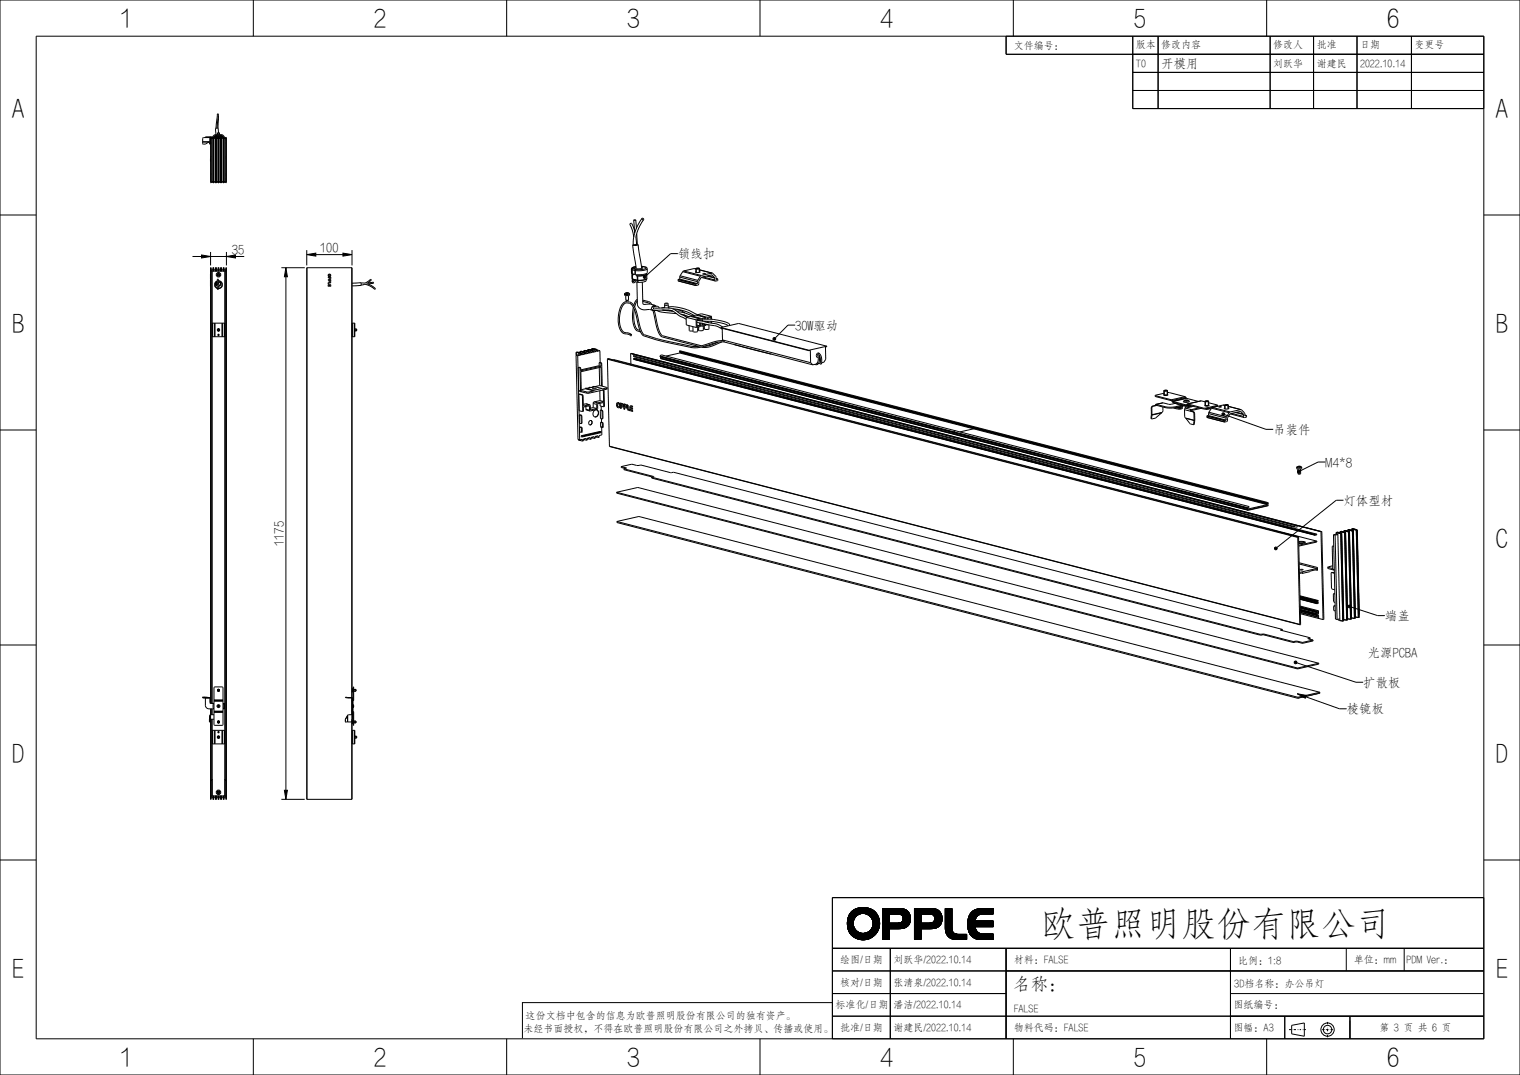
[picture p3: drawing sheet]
<svg xmlns="http://www.w3.org/2000/svg" width="420mm" height="297mm" viewBox="0 0 420 297" stroke-linecap="round" stroke-linejoin="round" font-family="sans-serif">
<defs><g id="words">
<text font-size="9.7" x="287.7" y="258.5">欧普照明股份有限公司</text>
<g font-size="6.9">
<text x="33.3" y="7.5">1</text>
<text x="103.3" y="7.5">2</text>
<text x="173.3" y="7.5">3</text>
<text x="243.1" y="7.5">4</text>
<text x="313.3" y="7.5">5</text>
<text x="383.3" y="7.5">6</text>
<text x="3.3" y="32.2">A</text>
<text x="413.3" y="32.2">A</text>
<text x="3.3" y="91.6">B</text>
<text x="413.3" y="91.6">B</text>
<text x="413.3" y="151">C</text>
<text x="3.2" y="210.6">D</text>
<text x="413.2" y="210.6">D</text>
<text x="3.2" y="270">E</text>
<text x="413.2" y="270">E</text>
<text x="33.3" y="294.5">1</text>
<text x="103.3" y="294.5">2</text>
<text x="173.3" y="294.5">3</text>
<text x="243.1" y="294.5">4</text>
<text x="313.3" y="294.5">5</text>
<text x="383.3" y="294.5">6</text>
</g>
<text font-size="4.8" x="280" y="273.5">名称：</text>
<g font-size="3.5">
<text x="320.9" y="18.8">开模用</text>
<text x="64.1" y="70.2">35</text>
<text x="88.5" y="69.7">100</text>
<text x="187.3" y="71.3">锁线扣</text>
<text x="219.7" y="91.1">30W驱动</text>
<text x="351.8" y="119.9">吊装件</text>
<text x="366.2" y="128.9">M4*8</text>
<text x="371.2" y="139.5">灯体型材</text>
<text x="78.4" y="150.8" transform="rotate(-90 78.4 150.8)">1175</text>
<text x="382.7" y="171.3">端盖</text>
<text x="377.9" y="181.5">光源PCBA</text>
<text x="376.7" y="189.7">扩散板</text>
<text x="372.1" y="197.1">棱镜板</text>
</g>
<g font-size="2.8">
<text x="280.1" y="13.5">文件编号：</text>
<text x="313.9" y="13.3">版本</text>
<text x="320.9" y="13.3">修改内容</text>
<text x="351.8" y="13.3">修改人</text>
<text x="363.8" y="13.3">批准</text>
<text x="375.8" y="13.3">日期</text>
<text x="390.9" y="13.3">变更号</text>
<text x="313.9" y="18.5">T0</text>
<text x="351.8" y="18.5">刘跃华</text>
<text x="363.8" y="18.5">谢建民</text>
<text x="375.8" y="18.5">2022.10.14</text>
<text x="232.1" y="266.1">绘图/日期</text>
<text x="246.9" y="266.1">刘跃华/2022.10.14</text>
<text x="280.1" y="266.1">材料：FALSE</text>
<text x="342.2" y="266.2">比例：1:8</text>
<text x="374.1" y="266.1">单位：mm</text>
<text x="388.7" y="266.2">PDM Ver.：</text>
<text x="232.1" y="272.4">核对/日期</text>
<text x="246.9" y="272.4">张清泉/2022.10.14</text>
<text x="341.1" y="272.6">3D档名称：办公吊灯</text>
<text x="145.2" y="281.5">这份文档中包含的信息为欧普照明股份有限公司的独有资产。</text>
<text x="230.9" y="278.6">标准化/日期</text>
<text x="246.9" y="278.6">潘洁/2022.10.14</text>
<text x="280.1" y="279.5">FALSE</text>
<text x="340.9" y="278.6">图纸编号：</text>
<text x="144.6" y="285">未经书面授权，不得在欧普照明股份有限公司之外拷贝、传播或使用。</text>
<text x="232.1" y="284.9">批准/日期</text>
<text x="246.9" y="284.9">谢建民/2022.10.14</text>
<text x="280.1" y="284.9">物料代码：FALSE</text>
<text x="340.9" y="284.9">图幅：A3</text>
<text x="381.1" y="284.7">第 3 页 共 6 页</text>
</g>
</g></defs>
<g fill="none" stroke="#000" stroke-width=".28">
<path d="M0 0h420v297h-420zM10 10h400v277h-400zM70 0v10M140 0v10M210 0v10M278 10v5h132M280 0v10M313 10v20h97M320 10v20M350 0v10M351 10v20M363 10v20"/>
<path d="M375 10v20M390 10v20M58.9 38.2h-.5v12h.5M58.9 38v12.5M58.9 38h.1M58.9 38h.2M58.9 38v12.4M59 38h.1M59 38v12.4M59.1 38h-.1M59.1 38h.1M59.1 38v12.5"/>
<path d="M59.1 38.2h.5M59.6 38v12.5M59.6 38h.1M59.6 38h.2M59.6 38v.1M59.6 38.1v12.3M59.6 38.1h.1M59.7 35.4l-.2 .1 .2 1.7M59.7 38v.1M59.7 38h.1M59.7 37.5h.1M59.8 38h-.1"/>
<path d="M59.8 38h.1M59.8 38v12.5M59.8 38.2h.5M59.9 35.4h-.2M60 35.4h.1M60 35.4h.2M60 32l-.3 3.4M60 32h.1M60.1 31.6l-.1 .4M60.1 31.6h.2M60.2 37.2v-.5h.4v.5M60.2 35.4h.1"/>
<path d="M60.3 38v12.5M60.3 38h.1M60.3 38h.2M60.3 35.5h.1M60.3 38v.1M60.3 38.1v12.3M60.3 38.1h.2M60.3 35.5l.1 1.2M60.3 32l-.3 3.4M60.3 32h.1M60.3 32l-.1 3.4M60.3 32.7v.4"/>
<path d="M60.3 31.6h-.2M60.3 31.6h.1M60.3 31.6v.4M60.4 36.7h.1M60.4 38.1v12.3M60.4 38v.1M60.4 38h.1M60.5 38v.1M60.5 38v12.5M60.5 38h.1M60.5 38.2h.5M61 38v12.5"/>
<path d="M61 38h.1M61 38h.2M61 38v.1M61 38.1h.2M61.1 38.1v12.3M61.1 38v.1M61.1 38h.1M61.2 38v.1M61.2 38h.1M61.2 38v12.5M61.2 38.2h.5M61.7 38v12.5"/>
<path d="M61.7 38h.1M61.7 38h.2M61.7 38v12.4M61.9 38v12.4M61.9 38h.1M61.9 38.2h.5v12h-.5M61.9 38v12.5M313 25h97M313 20h97M0 59.4h10M58.9 50.5h.1M58.9 50.5h.2"/>
<path d="M58.9 50.4h.1M58.9 50.4v.1M59 50.4l.1 .1M59.1 50.5h.1M59.1 50.2h.5M59.6 50.5h.1M59.6 50.5h.2M59.6 50.4h.1M59.6 50.4v.1M59.7 50.4h.1M59.7 50.4l.1 .1M59.8 50.5h.1"/>
<path d="M59.8 50.2h.5M60.3 50.5h.1M60.3 50.5h.2M60.3 50.4h.1M60.3 50.4v.1M60.3 50.4h.2M60.4 50.4h.1M60.4 50.4l.1 .1M60.5 50.4h.1M60.5 50.5h.1M60.5 50.2h.5M61 50.5h.1"/>
<path d="M61 50.5h.2M61 50.4h.1M61 50.4v.1M61.1 50.4h.1M61.1 50.4l.1 .1M61.2 50.4h.1M61.2 50.4h-.2M61.2 50.5h.1M61.2 50.2h.5M61.7 50.5h.1M61.7 50.5h.2M61.7 50.4h.2"/>
<path d="M61.7 50.4h.1M61.7 50.4v.1M61.9 50.4v.1M61.9 50.5h.1M410 59.4h10M53.2 70.9h2.5M55.7 70.4l2.5 .5-2.5 .4zM58.2 69.6v3.7M58.2 70.9h4.4M58.4 74.9v-.3h4v.3M58.6 74.9h3.5M58.9 74.6v.3"/>
<path d="M58.9 74.6h.1M58.9 74.8h.1M58.9 74.9h.1M58.9 74.8v.1M58.9 74.8h.2M58.9 74h.1M58.9 74v.6M59 74l.1 .6M59 74h.1M59.1 74.8l-.1 .1M59.1 74.8h.1M59.1 74.6v.2"/>
<path d="M59.1 74.6h.1M59.1 74.9h-.1M59.1 74.6v.3M59.3 79h.1M59.3 78.3v.7M59.3 79h.2M59.3 78.3h.2M59.3 78.3h.1M59.3 79l.8 .7M59.5 79l.5 .6M59.5 79h-.2M59.5 78.3v.7"/>
<path d="M59.5 78.5h.1M59.6 78.5h.1M59.6 78.5l.3 .4M59.6 78.5l.3 .3M59.6 74.6v.3M59.6 74.6h.1M59.6 74.8h.1M59.6 74.9h.1M59.6 74.8v.1M59.6 74.8h.2M59.6 74h.1M59.6 74v.6"/>
<path d="M59.7 74h.1M59.7 74l.1 .6M59.8 78.4h.1M59.8 78.5h.1M59.8 74.8v.1M59.8 78.4l-.1 .3 .2 .1M59.8 78.4l.3 1.4M59.8 74.8h.1M59.8 74.6h.1M59.8 74.9h.1M59.8 74.6v.3M59.8 77.7l-.5 .6"/>
<path d="M59.8 78.1h.1M59.8 77.7v.4M59.9 78.2l-.1 .2M59.9 78.1l-.4 .4M60 77.8l-.5 .5M60 77.6l-.2 .1M60.1 77.2l-.3 1.2M60.1 78.1l-.1 .3M60.1 78.1h.2M60.1 78.1l.1-.1 .1 .1M60.1 77.3h.1M60.1 79.9h.1"/>
<path d="M60.1 78.4l.2 1.4M60.2 75.9l.2-.2 .2 .3-.3 .1zM60.3 79h.1M60.3 74.6v.3M60.3 74.6h.1M60.3 74.8h.1M60.3 74.9h.1M60.3 78.5h.1M60.3 78l.6 .2M60.3 74.8v.1M60.3 74.8h.2M60.3 74h.1"/>
<path d="M60.3 74v.6M60.3 78.5l-.1 .2M60.3 77.7l.6 .2 .4 .4M60.3 78.3h.1M60.3 77.6l.6 .1M60.3 79.8h-.2M60.3 79.8h.1M60.3 77.2h-.2M60.3 77.2h.1M60.3 78.1l-.2 .5M60.3 78.1h.1M60.3 77.2l-.1 .8"/>
<path d="M60.3 77.2l-.2 .1M60.3 79.8l-.2 .1M60.4 74h.1M60.4 74l.1 .6M60.5 74h.1M60.5 74v.6M60.5 74.8v.1M60.5 74.8h.1M60.5 74.9h.1M60.5 74.6v.3M60.7 79l-.4 .1M60.8 78.8l-.1-.2-.3 .4"/>
<path d="M60.8 78.8l-.1 .1M60.8 78.8l-.1 .2M60.9 78.2h.1M60.9 77.7v1M60.9 77.7l.5 .6M60.9 78.5l-.2 .5M61 74.6v.3M61 74.6h.1M61 74.8h.1M61 74.9h.1M61 74.8v.1M61 74.8h.2"/>
<path d="M61 74h.1M61 74v.6M61.1 74h.1M61.2 74h.1M61.2 74v.6M61.2 74.8h.1M61.2 74.6h.1M61.2 74.6v.2M61.3 79l-.4 .4-.6 .2M61.3 78.3v.7M61.3 79h.1M61.4 79a1.09 1.09 0 0 1-1.1 .7"/>
<path d="M61.4 78.3h.1M61.4 78.3h-.1M61.4 79h.1M61.4 78.3v.7M61.7 74.6v.3M61.7 74.6h.1M61.7 74.8h.1M61.7 74.9h.1M61.7 74.6v.2M61.7 74.8v.1M61.7 74.8h.2M61.7 74h.1"/>
<path d="M61.7 74h.2M61.7 74v.6M61.9 74v.6M61.9 74h.1M61.9 74.8v.1M61.9 74.8h.1M61.9 74.6h.1M61.9 74.9h.1M61.9 74.6v.3M62.6 70.9l2.5-.5v.9zM62.6 69.6v3.7M65.1 70.9h2.4"/>
<path d="M77.7 74h6.5M79 74l.4 2.5h-.8zM79 76.5v141.8M84.8 70.3l2.5-.4v.9zM84.8 69.1v4.2M87.3 70.3h7.5M94.8 69.9l2.5 .4-2.5 .5zM97.3 78.2l2.5-.1v.7l-2.5 .2M97.3 69.1v4.2M99.8 78.2h1M100.8 78.2l1.6-1.1 .2 .2-1 .9 1.6-.2v.3l-1.6 .1M100.8 78.2h.1"/>
<path d="M101.3 78.3l.3 .1M101.6 78.4l2.2 1.3-.2 .3-1.2-.9-1.3-.5-1.3 .2M174.5 74.3v1.2l.2 .1M174.5 74.3l.1 .2M174.6 74.5l.1 1.1M174.7 74.5h.1M174.6 74l-.1 .3M174.7 74h.1M174.7 75.8v1.3M174.7 75.8v.1M174.7 74.5l.8 .3M174.7 77.7l.2 .4"/>
<path d="M174.7 77.7l.1 .1M174.7 75.9h.1M174.7 77v.1M174.7 75.6l.8 .2M174.7 77.1h.1M174.7 77.1l.1 .1M174.7 75.9l.1 1.2M174.7 75.9l.3 .1M174.7 75.7v.1M174.8 75.7h.1M174.8 77.1h.1M174.8 77.1l1.3 .4"/>
<path d="M174.8 77.1v.1M174.8 74l1 .2M174.8 74h-.1M174.8 74v.3M174.8 74l.9-.4-1 .4M174.8 77.2l.3 .1 .1 .2M174.8 77.8l.1 .3M174.8 67.7l1 6.5M174.8 74.3l-.2 .2M174.8 74.3l-.1 .2M174.8 74.3l.8 .2M174.9 75.7l.1 .3"/>
<path d="M174.9 77.7l-.1 .1M174.9 77.2l-.2 .5M175 67.6l.3 .1M175 67.6l-.2 .1M175 75.7v.3M175 77.3l-.2 .2 .1 .2M175 67.6h.1M175.1 60.8l.2 2.8M175.1 60.8h.1M175.1 65.5l-.1 2.1M175.2 77.5l-.3 .2M175.3 63.6l.1 .9"/>
<path d="M175.3 63.6l-.8-1.9-.3 .1-.2 .2 .7 1.6 .4 1.9M175.3 74.1h-.1M175.3 74.1h.1M175.4 64.5l-.3 1M175.4 67.7h-.1M175.5 74.8h.1M175.5 74.8v1M175.5 77.4l.1 .4M175.5 77.4l-.3 .1M175.5 77.4l-.7 .4M175.5 75.8v.1M175.5 67.7h.1"/>
<path d="M175.5 74.8v1.1M175.5 67.5l-.4 .1M175.5 67.5h.1M175.5 67.5l.1 .2M175.5 67.6h.1M175.5 67.5l.1 .1M175.6 67.6v.1M175.6 67.7h-.1M175.6 77.8l.7 .2M175.6 77.8l-.7 .3M175.6 60.8h-.5M175.6 60.8h.1"/>
<path d="M175.6 74.5l-.1 .3M175.7 60.8l.2 2.3M175.7 60.8h-.6M175.8 73.8l-.5 .3M175.8 75.9v.3M175.8 76.2h.3M175.9 67.7h-.1M175.9 67.7h-.6M175.9 64.5l-.2 1 .2 2.2M175.9 64.5l.2 3M176 77.9l.1 6.1 .2 .6 1.2 .9h2l1 .3M176.1 76.2l.1 .1"/>
<path d="M176.1 76.2v1.2M176.1 77.4l.1 .1M176.1 77.5h.1M176.1 77.5l.2 .5M176.1 67.5v.1M176.1 67.5h-.6M176.1 67.5l.2 .1M176.1 67.6l-.2 .1M176.2 76.3v1.2M176.2 77.5h.1M176.2 77.5l.1 .5M176.3 67.6l1 6.6"/>
<path d="M176.3 67.6l-1.5 .1M177.2 73.6h.5zM177.3 73.8h.1M177.3 74.2h-1.5M177.3 73.8l.3 .2-.3 .2M177.3 73.8v.4M177.4 60.4l-1.3 2-.7 2.1M177.4 60.4l.1 .3h.3M177.4 60.4h.3l.1 .3M177.5 78l.1 5.9 .4 .2 1.7-.1 1.3 .4M177.6 73.6h.1M177.6 73.6l.9 .2"/>
<path d="M177.7 73.6h.1M177.8 76.4l.2-.2h.4l.1 .3-.1 .4h-.4l-.2-.2zM177.8 60.7l-1.1 1.9-.8 1.9M178.4 73.8h.1M178.4 73.8l.1 .3-.6 .3-2.3 .1M178.5 73.8h.1M178.5 73.8h-.1M178.5 73.8l.1 .1M178.6 73.9l.2 .3M178.7 75.7l-1.1 .4-1.8 .1M178.7 75.7h.1M178.7 75.7l-.8 .4-1.7 .2"/>
<path d="M178.7 75.7v1.2M178.7 77l-.8 .3-1.7 .2M178.7 77l-.4 .8-2 .2M178.7 77l-.8 .4-1.7 .1M178.7 76.9v.1M178.8 74.2l.1 1.2-.3 .2-1.4 .3h-1.7M178.8 74.2l-1.1 .5-2.2 .1M187.3 70.1h-2l-6.9 6.2M192.4 74.2v1.1M192.4 75.2l-.1 .1M193.2 74.2h-.8M193.2 74.2v1.1"/>
<path d="M193.2 75.2l.1 .1M60.2 91.2l.1-.2h.2v.3h-.2M98 90.9h.5v.5h-.5M159.2 98.1l.5 23.3 .5 .1M159.2 98.1l.4 .2M159.2 97.5h.1M159.2 97.5v.6M159.2 97.4v.1M159.2 97.4h.1M159.3 97.4h.1M159.3 97.4h-.1M159.3 97.3l-.1 .2"/>
<path d="M159.3 97.3h.1M159.3 97.4l.6 .1M159.5 97.3h.1M159.5 97.3l.7 .1M159.5 97.3h-.2M159.6 98.3l.6 23.2M159.9 97.5v.5M159.9 97.5l.4 .1M159.9 98l.5 .1M159.9 98l-.7 .1M159.9 97.5h.1M160.2 97.4l.4 .1"/>
<path d="M160.2 97.4l-.3 .1M160.2 97.4h.1M160.3 97.2h.1M160.3 97.2v.2M160.3 97.6l.1 .1M160.3 97.6h.1M160.3 97.1h.1M160.3 97.1v.1M160.4 97.1l.6 .2M160.4 97.1h.1M160.4 97.1l.6 .1M160.4 97.7h.1"/>
<path d="M160.4 97.7v.4M160.4 98.1h.1M160.4 98.1l-.8 .2M160.5 97.1h.1M160.5 97.1h-.2M160.6 97.1l.7 .1M160.6 97.1h-.2M160.6 97.1h.1M160.6 97.5h.1M160.6 97.5l-.3 .1M160.6 97.5l.1 .2M160.6 97.5v.1"/>
<path d="M160.6 97.6h.1M160.7 97.6v.1M160.7 97.7h-.3M160.7 97.7h.1M160.7 97.7v.3M160.7 98h.1M161 97.3v.4M161 97.3l.4 .1M161 97.3h.1M161 97.7l.5 .1M161 97.7l-.3 .1M161 97.2l.4 .1"/>
<path d="M161.3 97.2l.4 .1M161.3 97.2h-.3M161.3 97.2h.1M161.4 97h.1M161.4 97v.2M161.4 96.9v.1M161.4 97.4v.1M161.4 96.9h.1M161.4 97.3l.1 .2M161.4 97.3v.1M161.4 96.9l.7 .1M161.4 97.5l.1 .3"/>
<path d="M161.5 97.8h.1M161.5 97.5h-.1M161.5 97.5v.3M161.5 97.8l-.8 .2M161.6 96.8h.1M161.6 96.8l.8 .1M161.6 96.8l-.2 .1M161.7 97.3h.1M161.7 97.3h-.3M161.7 97.3l.1 .1M161.7 97.3v.1M161.7 97.4h.1"/>
<path d="M161.7 97.4l-.2 .1M161.8 97.4h-.1M161.8 97.4v.4M161.8 97.8h.1M162.1 97v.5M162.1 97l.4 .1M162.1 97.5l.4 .1M162.1 97.5l-.3 .1M162.1 97h.1M162.4 96.9l.3 .1M162.4 96.9l-.3 .1M162.4 96.9h.1"/>
<path d="M162.4 96.7h.1M162.4 96.7v.2M162.4 97.1l.1 .1M162.5 96.7h-.1M162.4 97.1h.1M162.5 96.7h.1M162.5 97.1l.1 .1M162.5 96.6h.1M162.5 96.6l-.1 .1M162.5 96.6l.6 .2M162.5 96.6l.7 .2M162.5 97.2h.1"/>
<path d="M162.5 97.2l.1 .4M162.6 97.6h.1M162.6 97.6l-.8 .2M162.7 96.6h-.2M162.7 96.6h.1M162.7 96.6l.7 .1M162.7 97h.1M162.7 97l-.2 .1M162.7 97l.1 .2M162.8 97.1h.1M162.8 97.1v.1M162.8 97.2h-.2"/>
<path d="M162.8 97.2h.1M162.8 97.2v.3M162.8 97.5h.1M163.1 96.8l.1 .4M163.1 96.8l.4 .1M163.1 96.8h.1M163.2 97.2l.4 .2M163.2 97.2l-.4 .1M163.2 96.8l.3 .1M163.4 96.7l.4 .1M163.4 96.7l-.2 .1M163.4 96.7h.1"/>
<path d="M163.5 96.5h.1M163.5 96.5v.2M163.5 96.9l.1 .1M163.5 96.9h.1M163.6 96.4h.1M163.6 96.4h-.1M163.6 96.4l-.1 .1M163.6 96.4l.6 .1M163.6 97v.4M163.6 97h.1M163.6 97.4l-.8 .1M163.8 96.3h.1"/>
<path d="M163.8 96.3l.7 .1M163.8 96.3l-.2 .1M163.8 96.8l.1 .1M163.8 96.8h.1M163.8 96.8l-.3 .1M163.9 96.9h.1M163.9 96.9l-.3 .1M163.9 96.9v.4M163.9 97.3h.1M164.2 96.5v.5M164.2 96.5l.4 .1M164.2 96.5h.1"/>
<path d="M164.2 97l.5 .1M164.2 97l-.3 .1M164.5 96.4l.4 .2M164.5 96.4l-.3 .1M164.5 96.4h.1M164.6 96.6l.1 .2M164.6 96.6h.1M164.7 96.8h.1M164.7 96.8v.3M164.7 97.1h.1M164.7 97.1l-.8 .2M164.9 96.6h.1"/>
<path d="M164.9 96.6h-.3M164.9 96.6l.1 .1M165 96.6v.1M165 96.7l-.3 .1M165 96.7h.1M165 96.7v.4M165 97.1h.1M165 96.8l.8 .1M165.8 96.9v3.2M165.8 96.9l-.8 .2M172.6 81.2v.3l.3 .1M172.7 81.1l-.1 .1"/>
<path d="M172.9 81.6v1.3M172.9 82.9h.1M172.9 80.9l-.2 .2M172.9 80.9h.1M173 80.9h-.1M173 81v.1M173 81h.1M173 80.9h.1M173.1 81l-.1 .1M173.1 81l.3 .1M173.1 80.9h-.1M173.1 80.9v.1"/>
<path d="M173.2 80.9h.2M173.2 80.9h-.1M173.2 80.9v.1M173.2 80.9h.1M173.4 80.9h.1M173.4 80.9h-.2M173.4 80.9v.1M173.4 80.9v.2M173.4 81.1h.1M173.5 80.9h.1M173.5 80.9v.1M173.5 81l-.1 .1"/>
<path d="M173.5 80.9h-.1M173.5 80.9l.4 .1M173.6 81.6l.1 1.3M173.6 81.6h-.7M173.7 82.9h-.8M173.7 82.9h.1M173.9 81l.1 .2M173.9 81h.1M173.9 81.1h.1M173.9 81.1l-.7 .2-.5-.2M174 81.2v.3l-.4 .1M174 81.2l-.7 .2-.7-.2"/>
<path d="M174.2 92.7l-1.1-.4a2.48 2.48 0 0 1-2.2-2.7v-2.4l.6-2.5 1-1.2 1.4-.1a4.2 4.2 0 0 1 2.2 3.5l1 4.2a2 2 0 0 0 2.1 1.7l4.3 1.3 8.1 1.6 1.9-.1 4.4-1.3 1.9-.2M174.5 92.5l-.4-.4-.9-.2a2.06 2.06 0 0 1-1.9-2.2l-.1-2.4 .6-2.4 1-1.1h1.2l.7 .6 .7 1.4 1.6 5.9a2.12 2.12 0 0 0 2.1 1.5l3.7 1.1 8.1 1.7 1.4 .1 1.5-.2M174.5 92.5l-.2-.1-.1 .3M174.5 92.5l-.1 .3-.2-.1M175 84.9l-.2 2.7 .3 2.3 .7 1.3 1.2 .5M175.3 85.5l-.2 2.1 .3 2 .6 1.3 .8 .4M176.1 82.7l-.5 .6-.5 1.1M176.1 83.1l-.7 1.8M177 91.6v.1M177 91.7h.1M177.6 82.9l1.8 .5 .7 .7M177.6 83.3l1.6 .4 .4 .3"/>
<path d="M180.1 84.9l-.1 .4 .2 .3 1.4 .1M180.2 85.6l.3 .2M180.4 85.8h.1M180.4 85.8l1.2 5.1 .5 1.3 .6 .7 10.3 2.8M180.5 85.3h.1M180.7 85.7l.2 .1M180.8 85.8l1.1 4.8 .5 1.3 .5 .8 10.9 2.8M180.8 84.7l-.5 .1M180.9 85.8h.7M180.9 85.8h-.4M181 84.4l-.6 .1-.3 .4M181 84.4l.3 .2"/>
<path d="M181.1 84.7l-1 .2M181.1 84.6l-.3 .1M181.1 84.6l.7 .1 .3 .4M181.5 85.7l1.2 .5 4.2 .4M181.5 85.1l4.2 .1 4 2.4M181.5 85.1h-1v.2M181.6 85.1h.1M182.9 85.7l3.1 .3M182.9 85.7h-1.3M182.9 85.7h1.9M183.2 85.7h.2M183.4 85.7h.1"/>
<path d="M183.6 84.3v.8M183.6 84.3h.1M183.7 84.9l-1 .2M183.7 83.8l-.1 .5M184.6 83.8h-.9M184.6 83.8v.4M184.6 84.2l-1 .1M184.6 84.2l.1 .9M184.7 84.8h1.5l2.5 .4 1.6 .5 2.4 1.2M184.7 85l.3 .1M184.8 85.7h.1M184.8 85.7h.3"/>
<path d="M184.9 85.7h-1.5M185 85.7v.1M185 85.8v.1M185 85.8l-.1 .1M185.1 85.7h.1M185.1 85.7l.6 .3M185.1 85.7l1 .3 1.7 1.3 1.8 .9M185.6 85.9h.1M185.6 85.9v.1M185.9 85.3l3.3 .7 2.6 1.2M186.5 85.6h.1M186.5 85.6l1.4 .2 1.3 .7"/>
<path d="M187.1 86.1l2 .3 2.2 .9M188.1 86.8l2.2 .7M189 87l.3 .4M189.6 87.7v2.1l2.8 .7M189.6 87.7l2.7 .7M190.1 87.4l.1 .1M190.4 90l.1 1.4h1M191.1 87.3v.2M191.1 87.3l1.1 .3-.4 .1-1.1-.3-1.1 .3M191.5 90.2v1.4l.3 .1 1-.1v-1.2M191.9 87.7h.8zM192.3 88.4l.1 2.1"/>
<path d="M192.6 89l5.2 1.1 1.8 .8M192.6 89.8l.7 .2M192.7 87v.2M192.7 87l1 .2-.4 .1-1-.3-1.2 .3M192.7 87l1.1-.3 2.8 .7M192.8 91.2v.1M192.8 88.5h.1M192.9 88.5l5 1 1.8 .9M192.9 87.7v.3M192.9 87.7l-.5 .1 1.1 .3M192.9 87.7l1 .3M193.1 91.1h-.3"/>
<path d="M193.1 91.2h-.3M193.3 88.6v-.2l-.8 .2 .1 1.6 .7-.2M193.3 89.2v.8M193.5 88.1v.5M193.5 88.1l-1.2 .3M193.5 87.3h.7zM193.5 89.2v1l-1.1 .3M193.5 90l.5 .1M193.9 88v.7M193.9 89.3l.1 .8M194.1 88.6l1 .2M194.1 89.3v.5l.8-.1"/>
<path d="M194.1 89.5l.8 .2M194.3 90v1.2l-.2 .1h-1l-.1-1M194.4 87.4v.2M194.4 87.4l-.4 .1 1 .3M194.4 87.4l1.1 .3M194.5 88.1l.6 .1M194.6 90.7l-.3 .1M194.9 88.2h-.8v.5M194.9 88.7v.2M194.9 89.5v.2M195 87.8l.1 .4M195 87.8l-1.1 .2"/>
<path d="M195.1 88.2h1.9l3 .6 1.3 .6 .3 .5M195.1 88.8l3.2 .2 2.7 .8M195.1 88.8v.2M195.1 89.6v.3l-1.1 .2M195.1 89.7l.4 .1M195.5 87.7v.5M195.5 88.8v.3M195.5 89.7v.1M195.7 88.2v-.3l.7-.2v.5M195.7 88.8l.1 .3M195.7 89.7l-.2 .1M195.9 89.7v1.2l-.3 .1-1-.1v-.9"/>
<path d="M196.4 88.8l.1 .5M196.6 87.4v.8M196.6 87.4l-1.1 .3M196.6 88.8v.5M198.3 94.6l-2.1 .8-1.5 .3M199.5 94.4l-3.5 1.4-1.1 .2-1.1-.1M199.7 94l-.3 .1M200.2 94.5l-2.2 .1-4.2 1.3M201 89.9h.1M201 89.8l.1 .2M203 95.2l10.2 2.7M213.6 93.5l.3-.3 .3 .1 .2 .3-.2 .3-.3 .1-.3-.2z"/>
<path d="M219.7 89.8h-2l-3.5 3.5M225.7 97.8l.3 .5 .1 1-.2 .8-.4 .3M225.9 97.6l.4 .5M226.1 97.5v.1M226.1 97.6l.6 .4 .3 1v1.5l-.3 .1-.2-.2M226.3 98.1l.2 1.1-.3 1-.4 .5h-.7M226.3 98.1l.4 .9-.1 1.3M0 118.8h10M159.8 101.5l.1 6.4M159.8 101.5l.4 .1M159.8 101.5l.6 .1M159.9 107.9l.2 .2 2 .5"/>
<path d="M159.9 107.9l.5 .1M159.9 108.9l.1 4.6 .9 .2M159.9 108.9l.9 .2M159.9 108.9l1.1 .2M160.1 114.7v2.3h.4M160.1 114.7l.4 .1M160.1 114.7h.6M160.1 118l.1 1.3 .5 .1M160.1 118l.5 .1M160.1 118l.7 .1M160.2 101.6l.1 .2M160.3 101.8l.1 6.2"/>
<path d="M160.4 101.6l.1 .1M160.4 101.6h-.2M160.5 101.7l-.2 .1M160.5 114.8l.1 .1M160.6 118.1v.2M160.6 114.9v2M160.6 107.9l1.5 .4M160.6 116.9l-.1 .1M160.6 118.3l.1 1.1M160.7 114.7l.1 .2M160.7 114.7l-.2 .1M160.8 118.1l.1 .1"/>
<path d="M160.8 118.1h-.2M160.8 114.9v2M160.8 114.9h-.2M160.8 116.9l-.3 .1M160.8 116.9h-.2M160.8 109.1l.1 .2M160.9 118.2v1.1l-.2 .1M160.9 118.2l-.3 .1M160.9 109.3l.1 4.3M161 113.6l-.1 .1M161 109.1l.1 .2M161 109.1h-.2"/>
<path d="M161.1 109.3l.1 2.9 1.7-.4M161.1 109.3h-.2M161.2 113.5l-.3 .2M161.2 113.5l-.2 .1M161.9 111.6h.1M161.9 111.6l1 .2M161.9 111.6l-.7 .1M161.9 112.3v.8M161.9 113.1l.1 .2 1 .2M161.9 113.1l1 .2M162.1 108.3h.7v.3M162.1 108.3v.3"/>
<path d="M162.6 112.1l.3 .1M162.8 108.6h-.7M162.9 112.2l-1.7 .3v1M162.9 112.2v1.1M162.9 113.3l.1 .2M162.9 111.8l.2 .3v1.2l1.8-.4M163.9 111.5v1.1M163.9 111.5l1 .2M163.9 112.6l1 .3M163.9 112.6l-.8 .2M164.2 111l-.3 .5M164.2 111l1 .3"/>
<path d="M164.9 111.7v1.2M165.2 111.3l-.3 .4M165.6 100.2v.8M165.6 100.2l.4 .1M165.6 100.2l.6 .1M165.6 101l.5 .2M165.6 101l-5.1 1.2M165.6 101.5l.1 5 .5 .1M165.7 108l.1 2.7M165.8 110.7l1 .2M165.8 110.7l-1.6 .3M165.8 111.4v.8l.9 .2"/>
<path d="M165.9 113.3v2.3l.4 .1M165.9 113.3l.4 .2M165.9 113.3l.6 .1M165.9 116.7l.1 1.2M165.9 116.7l.5 .1M165.9 116.7l.7 .1M166 117.9l.5 .2M166 117.9l.5 .1M166 100.3l.1 .1M166.1 100.4v.8M166.1 101.2l-5.6 1.2v-.7M166.1 119.3v.1"/>
<path d="M166.1 119.3l-.3-.1-5.2 1.2M166.1 119.3l-5.2 1.2M166.1 119.4l-.1 .1-5.2 1.2M166.1 119.4l-5.2 1.2M166.1 112.2v1.1M166.2 100.3l.1 .1M166.2 100.3h-.2M166.2 115.7v1M166.2 106.6l1.5 .5M166.2 106.6l-.1-5.2-5.6 1.3 .1 5.5-.2-.2M166.3 118.1v2.1l-.8 .1v.4M166.3 100.4l.1 6.3"/>
<path d="M166.3 100.4h-.2M166.3 113.5l.1 .1M166.4 116.8v.1M166.4 113.6v2M166.4 115.6l-.1 .1M166.4 116.9l.1 1.1M166.5 118v.1M166.5 107.8h.1M166.5 113.4l.1 .1M166.5 113.4l-.2 .1M166.6 118.1h-.1M166.6 116.8v.1"/>
<path d="M166.6 116.8h-.2M166.6 113.5v2.1M166.6 113.5l-.2 .1M166.6 115.6l-.3 .1M166.6 115.6h-.2M166.6 107.8l.1 .2M166.6 116.9v1.2M166.6 116.9h-.2M166.7 107.7l.1 .1M166.7 108l.1 2.9M166.8 110.9l-1.6 .4M166.8 112.3v-1.1l-1.6 .4-.2 1.5-2 .4"/>
<path d="M166.8 112.3l-.1 .1M166.8 107.8l.1 .1M166.8 107.8h-.2M166.9 107.9l.1 4.3M166.9 107.9l-.2 .1M167 112.2l-.3 .2M167 112.2l-.2 .1M167.6 107.5l-4.8 1.1M167.7 107.1l-.1 .4M226.6 100.3h.1M226.8 100.3h.1M226.9 100.3h.1"/>
<path d="M321.7 107.9v1.1M321.7 107.9h.8zM322.5 107.9v1.2h-.9h.7l.2-.1M327 110.9l1.1 .1M327.4 112l.1 .2M327.5 112.2l.2 .5M327.5 110.7h.5M327.5 110.6l.6 .1M327.5 110.6l1.1 .2M327.5 110.6l-.5 .3M327.5 110.6h.1M327.8 110.5l-.3 .1"/>
<path d="M327.8 110.5h.1M327.9 110.5h-.1M327.9 110.5h.1M327.9 110.5l.1 .1M328 110.6h.1M328 110.6h.2l-.1 .1M328.1 110.7h.1M328.1 111h.1M328.2 112.2v.4M328.2 112.2h-.7M328.2 112.1v.1M328.6 110.8h.1"/>
<path d="M328.6 110.8l-.1 .2-.7 .2-.7-.1-.1-.2M328.6 110.8l-.5 .2M333.9 110.9h-.8M333.9 110.8v1.2l-.4 .1-.4-.1v-1.1M333.9 111.9l-.4 .2-.4-.2M337.7 114.3l.2-.3 .4 .1 .1 .3-.1 .3-.4 .1-.2-.2zM338.4 114.6l11.4 4h2M338.5 111.9v1.1M338.5 113h-.1M339.3 111.9h-.8M339.3 111.9l.1 1.1M410 118.8h10"/>
<path d="M159.8 121.5h.1M159.8 121.5l.7 .3M160.2 121.5l.7-.1v.3M160.5 121.5v.3M160.5 121.8h.1M160.6 121.8h.3M160.6 120.4v.3h.2M160.6 120.4l.3 .1M160.9 121.8h.1M160.9 120.5v.1M160.9 120.6l-.1 .1M160.9 121.7v.1"/>
<path d="M161.2 121.4l.4 .1M161.2 121.7l-.3 .1M161.2 121.7h-.3M161.6 121.2v.3M161.6 121.5h.1M161.6 121.5l.4 .1M162 121.5v.1M162 121.5v-.4l-.8 .2v.4M162.3 121.1l.4 .2M162.3 121.4l-.3 .2M162.3 121.4l-.3 .1M162.6 121l.1 .3"/>
<path d="M162.7 121.3h.1M162.7 121.3l.3 .1M163 121.4h.1M163.1 121.3l-.1 .1M163.1 121.3v-.4l-.8 .2v.3M163.4 120.9l.3 .1M163.4 121.2l-.4 .2M163.4 121.2l-.3 .1M163.7 120.7v.3M163.7 121h.1M163.8 121h.1M163.8 121l.3 .1"/>
<path d="M164.2 121l-.1 .1M164.2 121v-.4l-.8 .2v.4M164.5 120.6l.3 .2M164.5 120.9l-.4 .2M164.5 120.9l-.3 .1M164.8 120.5v.3M164.8 120.8h.1M164.8 120.8l.4 .1M165.2 120.9h.1M165.2 120.8v.1M165.2 120.8v-.4l-.7 .2v.3M165.5 120.7l-.3 .2"/>
<path d="M165.5 120.7l-.3 .1M171.6 128.9l3-.7 1.4 .4 1.1-.1 8.2 2.1 .8-.1 168.2 43.4M171.6 128.9v.3l1.2 .2M171.6 128.9l1.3 .3M172.4 129.5v.3l7.8 2M172.4 129.5l8.2 2.1M172.9 129.4l-.5 .1M172.9 129.4h.1M172.9 129.2l.1 .2M172.9 129.2v.2M173 129.4h-.1M180.1 131.8v.3l167.9 43.3"/>
<path d="M180.1 131.8l167.9 43.4M180.6 131.7l-.5 .1M180.6 131.7h.1M180.6 131.6v.1M358.3 129.2v.3l.3 .1M358.4 129l-.1 .2M358.5 130.1l.3-.2 .3 .1 .2 .3-.2 .3-.3 .1-.3-.2zM358.6 129.6v1.2M358.7 130.8h.1M358.7 130.8l.6 .1M358.7 128.9l-.3 .1M358.7 128.9h.1"/>
<path d="M358.7 128.8v.1M358.7 128.9l.1 .1M358.7 128.9v.1M358.8 128.9h-.1M358.8 128.9h.1M358.8 129h.1M358.8 129h.3M358.8 128.8h-.1M358.8 128.8v.2M358.9 128.8h.2M358.9 128.8h-.1M358.9 128.8h.1"/>
<path d="M358.9 128.8v.1M359.1 128.8h.1M359.1 128.8h-.2M359.1 128.8v.2M359.2 128.9v.1M359.2 129h-.1M359.2 128.8v.2M359.2 128.8h.1M359.2 128.9h.1M359.2 129h.1M359.2 128.8l.4 .2M359.4 129.6v1.2"/>
<path d="M359.4 129.6h-.8M359.4 130.8l-.1 .1M359.6 129l.1 .1M359.6 129h.1M359.6 129l-.6 .2-.6-.2M359.7 129.1v.3l-.3 .2M359.7 129.1l-.7 .2-.7-.1M366.2 127.7h-2l-5 2.4M371.2 138.2h-2l-16.4 13.1M352.2 151.3l.2-.2 .4 .1 .1 .3-.1 .3-.4 .1-.2-.2zM366.9 156.7l.1 .4M366.9 156.7l.1 .1"/>
<path d="M367 156.8l1.3 .3M367 156.8v.3M367 157.1l1.5 .4M367.1 156.6l-.2 .1M367.9 158.2l.8 .1M367.9 158.2l.8 .2M367.9 158.2v4.4l.9 .4M368.2 150.9l.3 .1M368.2 150.9l.1 6.4M368.3 157.3l.4 .1M368.3 157.3l.2 .2M368.5 147.8l.5 23.2 .5 .2"/>
<path d="M368.5 147.8l.4 .1M368.5 157.5h.2M368.5 150.9h-.3M368.9 147.9l.6 23.3M369.2 147.2v.4M369.2 147.2h.1M369.2 147.6l-.7 .2M369.2 147.6h.1M369.2 147.6l.5 .1-.8 .2M369.3 147.1l-.1 .1M369.3 147.1h.1M369.3 147.1l.4 .1"/>
<path d="M369.6 147h.1M369.6 147l-.3 .1M369.6 147l.4 .1M369.7 147.2l.7 .2M369.7 147.2l.5 24.2M369.7 147.2h.1M370 147.1l-.3 .1M370 147.1l.6 .3M370 147.1h.1M370.3 147v.3M370.3 147h.1M370.3 146.9v.1"/>
<path d="M370.3 146.9h.1M370.4 146.9h.1M370.4 146.9h-.1M370.4 146.9l-.1 .1M370.4 146.9l.3 .1M370.4 146.9l.4 .1M370.4 147.4l.1 .2M370.4 147.4h.1M370.5 147.6h.1M370.5 147.6l.6 23.9M370.6 147.4h-.2M370.6 147.4h.1"/>
<path d="M370.6 147.4l.1 .1M370.6 146.8h.1M370.7 146.8h.1M370.7 146.8l-.3 .1M370.7 146.8l.3 .1M370.7 147.4v.1M370.7 147.5h.1M370.7 147.5l-.2 .1M370.7 147.5l.5 23.9M370.7 147l.8 .2M370.7 147l.6 24.2M370.8 147h-.1"/>
<path d="M370.8 147l.7 .2M371 146.9l-.2 .1M371 146.9l.7 .2M371 146.9h.1M371.4 146.7v.3M371.4 146.7h.1M371.4 146.6v.1M371.4 146.6h.1M371.4 146.6l.4 .1M371.5 146.6l.3 .1M371.5 147.2v.1M371.5 147.2l.1 .1"/>
<path d="M371.5 147.2h.1M371.5 147.3l.6 23.9M371.6 147.3h-.1M371.6 147.3l.5 23.9M371.7 147.1l-.2 .1M371.7 147.1h.1M371.7 147.1v.1M371.7 147.1l.1 .2M371.7 146.6h.1M371.7 146.6h-.3M371.7 146.6h.4M371.7 147.2h.1"/>
<path d="M371.8 147.2h.1M371.8 147.2v.1M371.8 147.3h.1M371.8 147.3h-.2M371.8 147.3l.5 23.9M371.8 146.7l.7 .3M371.8 146.7l.6 24.3M371.8 146.7h.1M371.8 146.7l.8 .2M372.1 146.6l-.3 .1M372.1 146.6l.7 .3M372.1 146.6h.1"/>
<path d="M372.4 146.5l.1 .3M372.5 146.5h.1M372.5 146.4v.1M372.5 146.4h.1M372.5 146.4l-.1 .1M372.5 146.4l.4 .1M372.5 147l.1 .1M372.5 147h.1M372.6 146.9v.2M372.6 147.1h.1M372.6 147.1l.6 23.9M372.8 146.9h-.2"/>
<path d="M372.8 146.9h.1M372.8 146.9v.1M372.8 146.3h.1M372.8 146.3l-.3 .1M372.8 146.3l.4 .1M372.8 147h.1M372.8 147l-.2 .1M372.8 147l.6 23.9M372.9 146.5l.7 .2M372.9 146.5l.5 24.4M372.9 146.5h.1M373.2 146.4l-.3 .1"/>
<path d="M373.2 146.4l.6 .2M373.2 146.4h.1M373.5 146.2v.3M373.5 146.2h.1M373.6 146.2h-.1M373.6 146.2h.1M373.6 146.1l-.1 .1M373.6 146.1h.1M373.6 146.2l.4 .1M373.6 146.1l.4 .1M373.6 146.7l.1 .1M373.6 146.7h.1"/>
<path d="M373.7 146.8l.6 23.9M373.7 146.8h.1M373.8 146.6l-.2 .1M373.8 146.6h.1M373.8 146.6l.1 .1M373.8 146.6l.1 .2M373.9 146.1h.1M373.9 146.1h-.3M373.9 146.1l.4 .1M373.9 146.7v.1M373.9 146.8h.1M373.9 146.8h-.2"/>
<path d="M373.9 146.8l.6 23.9M374 146.3l.7 .1M374 146.3l.5 24.2M374 146.7h-.1M374 146.2v.1M374.3 146.2h-.3M374.3 146.2l.6 .2M374.3 146.2h.1M374.7 146.5l.1 .1M374.7 146.5h.1M374.7 146.4l.1 .2M374.8 146.6l.5 23.9"/>
<path d="M374.8 146.6h.1M374.9 146.4h-.2M374.9 146.4h.1M374.9 146.4l.1 .1M375 146.5h.1M375 146.4l.1 .1M375 146.5l-.2 .1M375 146.5l.5 24M375.1 146.5l.4 23.3M375.1 146.5h-.1M0 178.2h10M348 175.2h.7"/>
<path d="M348 175.2v.2M348.7 175.2h.1M348.7 175.2v.2M348.7 175.4h-.7M348.9 175.2h-.2M348.9 175.2v.2M348.9 175.4h-.2M349.2 175.2h-.3M349.2 175.2l8 2M349.2 175.2v.2M349.2 175.4h-.3M349.2 175.4l8 2.1"/>
<path d="M353.8 174.1h.1M353.9 174.1l8.1 2.1M353.9 174h-.1M353.9 174v.1M354.2 174l.1 .2M354.2 174h-.3M354.3 173.9h.1M354.3 173.9v.2M354.3 173.9l-.1 .1M354.3 174.1h.1M357.2 177.2v.3M357.6 177.2h-.4"/>
<path d="M357.6 177.2v.3M357.6 177.5h-.4M357.9 177.2h-.3M357.9 177.2v.2M357.9 177.4l-.3 .1M358.6 177.2h-.7M358.6 177.2l1.3 .3M358.6 177.2v.2M358.6 177.4h-.7M358.6 177.4l1.3 .3M359.9 177.5v.2M361.4 176.5h.1"/>
<path d="M361.4 176.5l1.4 .3M361.5 176.4h-.1M361.5 176.4h.1M361.6 176.3h-.1M361.6 176.3v.2M361.9 176.3h-.3M361.9 176.3v.2M361.9 176.5h-.2M361.9 176.2v.1M362 176.2h.1M362 176.2l-.1 .3M362.8 176.8v.3l-2.9 .6"/>
<path d="M362.8 176.8l-2.9 .7M368.5 164l.3 .1M368.5 164v2.2l.4 .2M368.6 167.4l.3 .1M368.6 167.4l-.1 1.3 .5 .1M368.8 164h-.3M368.9 167.4h-.3M369.8 171.1v.2l.4 .1M370.2 171.4v.1M370.2 171.4h.1M370.2 171l-.7 .2M370.2 171.4l.8 .2"/>
<path d="M371 171.6h.1M371 171.5h.1M371.1 171.5l-.1 .1M371.2 171.5l-.2 .1M371.2 171.5h.1M371.2 171.4l-.1 .1M371.3 171.4l-.1 .1M371.3 170.7l-.1 .1M371.3 171.2h.1M371.3 171.2l.7 .1M372 171.3h.1M372.1 171.3h-.1"/>
<path d="M372.1 171.3h.1M372.1 171.2v.1M372.1 171.2h.1M372.3 171.3h-.2M372.3 171.3h.1M372.3 171.2v.1M372.3 171.2h.1M372.3 171.2h-.2M372.4 171h.1M372.4 170.5h-.1M372.4 171l.7 .1M372.5 167.4l.3-.2h.3l.2 .3-.2 .4h-.3l-.3-.2z"/>
<path d="M373.1 171.1h.1M373.2 171h.1M373.2 171l-.1 .1M373.3 167.7l7.4 2.4h2M373.3 171l-.2 .1M373.3 171h.1M373.4 171h.1M373.4 170.9l-.2 .1M373.4 170.9l-.1 .1M373.4 170.3h.1M373.4 170.7l.8 .1M373.4 170.7h.1"/>
<path d="M374.2 170.8h.1M374.2 170.7v.1M374.2 170.7h.1M374.3 170.7l-.1 .1M374.4 170.8h-.2M374.4 170.8h.1M374.5 170.7l-.1 .1M374.5 170.7h.1M374.5 170.7h-.2M374.5 170.5h.1M374.5 170h.1M374.5 170.5l.7 .1"/>
<path d="M374.5 170.5l.8 .1M375.2 170.6h.1M375.3 170.6h-.1M375.3 170.6h.1M375.3 170.5h.1M375.3 170.5v.1M375.5 170.6h-.2M375.5 170.6h.1M375.5 170.5h.1M375.5 170.5v.1M375.5 170.5h-.2M410 178.2h10"/>
<path d="M60.2 190.8l.1-.3 .2 .1v.2l-.2 .1M60.2 199.5l.1-.2h.2v.3l-.2 .1M97.5 195.5h.1M97.5 194.7h.1M97.6 194.7l.1 .2M97.6 194.7v.8M97.7 195.3l-.1 .2M97.7 194.9h.1M97.7 194.9v.4M97.7 195.3h.1M97.8 199.3h.6v.4h-.6M97.8 190.5v.4h.6v-.4h-.6"/>
<path d="M97.8 199.2v.5M357.6 182.8l.3-.2 .3 .1 .2 .3-.2 .3-.3 .1-.3-.2zM358.4 183.1l16.3 5.4h2M358.5 191.7l2.5 .4-.3 .8zM360.8 192.5l9.3 3.3h2M58.4 219.9h4v.4h-4zM58.9 220h.1M58.9 219.9v.4M58.9 220h.2M59.1 219.9h.1M59.1 220h.1M59.1 219.9v.4"/>
<path d="M59.6 220h.1M59.6 219.9v.4M59.6 220h.2M59.8 219.9h.1M59.8 220h.1M59.8 219.9v.4M60.2 203.7l.1-.2h.2v.3h-.2M60.3 220h.1M60.3 219.9v.4M60.3 220h.2M60.3 218.7l.3 .2-.2 .2-.2-.1zM60.5 219.9h.1"/>
<path d="M60.5 220h.1M60.5 219.9v.4M61 220h.1M61 219.9v.4M61 220h.2M61.2 220h.1M61.2 220v.3M61.2 219.9v.1M61.2 219.9v.4M61.7 220h.1M61.7 219.9v.4M61.7 220h.2"/>
<path d="M61.9 219.9h.1M61.9 220h.1M61.9 219.9v.4M78.6 218.3h.8l-.4 2.5zM98 203.4h.5v.5h-.5M0 237.6h10M58.9 220.3v.5M58.9 220.3h.1M58.9 220.8h.1M59 220.8h.1M59.1 220.3h.1M59.1 220.3l-.1 .5"/>
<path d="M59.6 220.3v.5M59.6 220.3h.1M59.6 220.8h.1M59.7 220.8h.1M59.8 220.3l-.1 .5M59.8 220.3h.1M60.3 220.3v.5M60.3 220.8h.1M60.4 220.8h.1M60.5 220.8h-.1M60.5 220.3h.1M60.5 220.3v.5"/>
<path d="M61 220.3v.5M61 220.3h.1M61 220.8h.1M61.1 220.8h.1M61.2 220.8h-.1M61.2 220.3h.1M61.2 220.3v.5M61.7 220.3v.5M61.7 220.3h.1M61.7 220.8h.1M61.7 220.8h.2M61.9 220.8h.1"/>
<path d="M61.9 220.3h.1M61.9 220.3v.5M77.7 220.8h6.5M410 237.6h10M234.2 254.9l1.6-.3v.8l-1.6 .3zM234.2 254.9v.8M234.2 255.7l1.6-.3 .1 .8-1.6 .4zM234.2 255.7l.1 .9M234.2 254.4l1.7-.3-.1 .5-1.6 .3zM234.2 254.4v.5M234.3 256.6l1.6-.4 .3 .5-1.7 .3zM234.3 256.6l.2 .4"/>
<path d="M234.4 253.6l2-.3-.5 .8-1.7 .3zM234.4 253.6l-.2 .8M234.5 257l1.7-.3 .3 .4-1.9 .3zM234.5 257l.1 .4M234.5 253.2l2.3-.3-.4 .4-2 .3zM234.5 253.2l-.1 .4M234.6 257.4l1.9-.3 .5 .3-2.2 .3zM234.6 257.4l.2 .3M234.6 252.8l2.9-.3-.7 .4-2.3 .3zM234.6 252.8l-.1 .4M234.8 257.7l2.2-.3 .7 .4-2.7 .2zM234.8 257.7l.2 .3"/>
<path d="M234.8 252.5l3.4-.1-3.6 .4zM234.8 252.5l-.2 .3M235 258l2.7-.2 4.3 .2-.3 .3-6 .4zM235 258l.3 .3M235.3 258.3l.4 .4M235.3 251.9a4.8 4.8 0 0 1 7.4 1.5l.3 1.1v1.5l-1.9-.1a2.8 2.8 0 0 0-2.9-3.5l-3.4 .1zM235.3 251.9l1.4-.8 1.8-.3 1.8 .2 1.4 .9M235.3 251.9l-.8 1.4-.3 1.8 .2 1.8 .9 1.4M235.3 251.9a5.1 5.1 0 0 1 6.4 0M235.3 251.9l-.5 .6M235.7 258.7l6-.4-1.5 1-2.9 .2zM235.7 258.7l1.6 .8"/>
<path d="M235.8 255.4l-1.6 .3M235.8 255.4l.1 .8M235.8 254.6l-1.6 .3M235.8 254.6v.8M235.9 254.1l-1.7 .3M235.9 254.1l-.1 .5M235.9 256.2l-1.6 .4M235.9 256.2l.3 .5M236.2 256.7l-1.7 .3M236.2 256.7l.3 .4M236.4 253.3l-2 .3M236.4 253.3l-.5 .8"/>
<path d="M236.5 253.1l1-.6 1-.2 1 .3 1 .6 .6 .9 .2 1-.2 1.1-.7 .9M236.5 253.1l-.6 1-.2 1 .2 1.1 .6 .9 1 .6 1 .2 1-.2 .9-.6M236.5 253.1l-.1 .2M236.5 257.1l-1.9 .3M236.5 257.1l.5 .3M236.8 252.9l-2.3 .3M236.8 252.9l-.3 .2M237 257.4l-2.2 .3M237 257.4l.7 .4M237.3 259.5l2.9-.2-1.3 .3zM237.5 252.5l-2.9 .3M237.5 252.5l-.7 .4"/>
<path d="M237.7 257.8l-2.7 .2M237.7 257.8l1.1 .1M238.2 252.4a2.8 2.8 0 0 1 2.9 3.5M238.2 252.4l-3.4 .1M238.2 252.4l-.7 .1M238.8 257.9l1.4-.6 .9-1.4 1.9 .1-1 2zM238.8 257.9l3.2 .1M240.2 259.3l-2.9 .2M240.2 259.3l-1.3 .3-1.6-.1M240.4 257.1l-.6 .5-1 .3M240.5 257.1h-.1M241.1 255.9l1.9 .1"/>
<path d="M241.1 255.9l-.6 1.2M241.7 258.3l-6 .4M241.7 258.3l-1.5 1M241.7 251.9a4.6 4.6 0 0 1 0 6.4 4.6 4.6 0 0 1-6.4 0M241.7 251.9a4.6 4.6 0 0 1 1.3 4.1M242 258l-.3 .3M243 256l-1 2M243.9 251l1.8 1.5v2.6h5.6l-5.6 1.5v3h-1.8zM243.9 251l5.2 .1a2.4 2.4 0 0 1 2.1 1.3l-5.5 .1zM243.9 251v8.6h1.8v-3M243.9 251l5.5 .1M243.9 251l1.8 1.5"/>
<path d="M245.7 252.5l5.5-.1 .3 1v1.1l-2.2 .2 .3-1a1.26 1.26 0 0 0-1.7-1.2zM245.7 256.6l5.6-1.5a2.99 2.99 0 0 1-3.3 1.5zM245.7 252.5h2.2M245.7 256.6h2.3M245.7 252.5v2.6h2.3M246.9 251l2.5 .1M247.9 252.5l1.3 .3M248.1 255.1l1.2-.4 2.2-.2-.2 .6zM248.1 255.1h3.2M248.1 255.1h-.1M249.2 252.8l.4 1M249.3 254.7l-1.2 .4"/>
<path d="M249.4 251.1l1 .3M249.6 253.8l-.5 1-1.1 .3M249.6 253.8l-.3 .9M249.6 256.5l-1.6 .1M250.4 251.4l.8 1M250.6 256l-1 .5M251.2 252.4l.4 1.3-.3 1.4M251.2 252.4l-5.5 .1M251.2 252.4l.3 1v1.1M251.3 255.1l-.7 .9M251.3 255.1l-5.6 1.5M251.5 254.5l-2.2 .2"/>
<path d="M251.5 254.5l-.2 .6M252.7 251l1.8 1.5v2.6h5.5l-5.5 1.5v3h-1.8zM252.7 251l5.8 .2 .9 .4 .6 .8-5.5 .1zM252.7 251v8.6h1.8v-3M252.7 251l5.5 .1M252.7 251l1.8 1.5M254.5 252.5l5.5-.1 .3 .8v1.1l-2.1 .1 .1-.8a1.28 1.28 0 0 0-1.7-1.1zM254.5 256.6l5.5-1.5a2.99 2.99 0 0 1-3.3 1.5zM254.5 252.5h2.1M254.5 252.5v2.6h2.2M254.5 256.6h2.2M255.1 251l3.1 .1"/>
<path d="M256.6 252.5l1.3 .3M256.9 255.1l.8-.2 .5-.5 2.1-.1-.3 .8zM256.9 255.1h3.1M256.9 255.1h-.2M257.9 254.8l-1.2 .3M257.9 254.8l-1 .3M257.9 252.8l.4 1M257.9 252.8l.1 .1M258 252.9h.1M258 252.9l.3 .9M258.2 254.4l-.3 .4M258.2 251.1l.9 .3"/>
<path d="M258.3 253.8l-.4 1M258.3 253.8l-.1 .6M258.3 256.5l-1.6 .1M259.1 251.4l.9 1M259.3 256l-1 .5M260 252.4l.3 1.3-.3 1.4M260 252.4l-5.5 .1M260 252.4l.3 .8v1.1M260 255.1l-.7 .9M260 255.1l-5.5 1.5M260.3 254.3l-2.1 .1M260.3 254.3l-.3 .8"/>
<path d="M261.2 251h1.8l.1 6.1-1.8 .1zM261.2 256.1l.2 1.6M261.2 256.1l.1 1.1M261.3 257.2l1.8 .1zM261.3 257.2v.2M261.3 257.4l1.8-.1 .1 .1zM261.3 257.4l.1 .1M261.4 257.5h1.9zM261.4 257.5v.2M261.4 257.7h2zM261.4 257.7l.6 1M261.4 257.7l.1 .1"/>
<path d="M261.5 257.8l1.9-.1 .1 .1zM261.5 257.8v.1M261.5 257.9h2.1zM261.5 257.9v.1M261.5 258h2.4zM261.5 258l.1 .1M261.6 258.1h2.7zM261.6 258.1l.1 .1M261.7 258.2h5.4v1.4h-2.3a3 3 0 0 1-3.1-1.4zM261.7 258.2l.3 .5M262 258.7l1 .6M263 259.3l1.8 .3"/>
<path d="M263 256.1l.1 1M263 256.1v-5.1h-1.8v5.1M263.1 257.1l.2 .5M263.1 257.1h.1M263.1 257.1l-1.8 .1M263.1 257.1v.1M263.1 257.2v.1M263.1 257.3l-1.8 .1M263.1 257.3l.1 .1M263.2 257.4l-1.8 .1M263.2 257.4l.1 .1M263.3 257.5h.1"/>
<path d="M263.3 257.5l-1.9 .2M263.3 257.5v.1M263.3 257.6l.6 .4M263.3 257.6l.1 .1M263.4 257.7l-1.9 .1M263.4 257.7l.1 .1M263.5 257.8l-2 .1M263.5 257.8h.1M263.6 257.8v.1M263.6 257.9l-2.1 .1M263.6 257.9l.3 .1M263.9 258l-2.3 .1"/>
<path d="M263.9 258h.1M263.9 258l1.1 .2M263.9 258l.4 .1M264.3 258.1l-2.6 .1M264.3 258.1l.7 .1M265 258.2h2.1v1.4l-3-.1-1.1-.2M267.4 255.4l.3 2M267.4 255.4l.2 1.5M267.4 254.6l7-.1v1.5h-5l.1 .6-1.9 .3zM267.4 254.6v.8M267.5 254.3l2-.2-.1 .4-2 .1zM267.5 254.3l-.1 .3"/>
<path d="M267.6 256.9l1.9-.3 .3 .6-2.1 .2zM267.6 256.9l.1 .5M267.6 253.5l2.2-.2-.3 .8-2 .2zM267.6 253.5l-.1 .8M267.7 253.3l2.4-.3-.3 .3-2.2 .2zM267.7 253.3l-.1 .2M267.7 257.4l2.1-.2 .7 .6-2.5 .1zM267.7 257.4l1 1.4M267.7 257.4l.3 .5M267.8 253l2.6-.2-.3 .2-2.4 .3zM267.8 253l-.1 .3M268 252.8l3.1-.3-.7 .3-2.6 .2z"/>
<path d="M268 252.8l-.2 .2M268 257.9l2.5-.1 .4 .2-2.9 .1zM268 257.9v.2M268 258.1h6.4v1.5h-3a3.4 3.4 0 0 1-3.4-1.5zM268 258.1l.7 .7M268.4 252.1l-.7 1.4-.3 1.9M268.4 252.1l-.4 .7M268.6 251.9l.7-.5 1.2-.3 3.9-.1v1.5l-6.4 .3zM268.7 258.8l1.1 .6M269.4 256a2.06 2.06 0 0 0 2.1 2.1M269.4 254.5h5v1.5h-5M269.4 254.5l-2 .1"/>
<path d="M269.4 256l.1 .6M269.5 254.1l-2 .2M269.5 254.1l-.1 .4M269.5 256.6l-1.9 .3M269.5 256.6l.3 .6M269.8 253.3l-2.2 .2M269.8 253.3l-.3 .8M269.8 259.4l1.6 .2M269.8 257.2l-2.1 .2M269.8 257.2l.7 .6M270.1 253l-.5 .7-.2 .8M270.1 253l-2.4 .3"/>
<path d="M270.1 253l-.3 .3M270.4 252.8l-2.6 .2M270.4 252.8l-.3 .2M270.5 257.8l-2.5 .1M270.5 257.8l.4 .2M270.9 258l-2.9 .1M270.9 258l.6 .1M271.1 252.5l-3.1 .3M271.1 252.5l-.7 .3M271.5 251l-1.9 .3-1.2 .8M271.5 251h2.9v1.5h-3.3M271.5 252.5l-.8 .1-.6 .4"/>
<path d="M271.5 258.1h2.9v1.5h-3M410 248h-180v39M144.4 277h85.6M144.4 276.9v10M230 274.5h48M230 268.3h180M230 262h180M246 262v25M278 262v25M340 274.5h70M340 262v25M372 262v6.3"/>
<path d="M388 262v6.3M70 287v10M140 287v10M210 287v10M230 280.8h180M280 287v10M350 287v10M355 280.8v6.2M356.9 283.3l3.5-.7v3.7l-3.5-.7zM373 280.8v6.2"/>
<circle cx="60.4" cy="75.9" r=".35"/>
<circle cx="163.1" cy="116.7" r=".56"/>
<circle cx="60.4" cy="195.1" r=".41"/>
<circle cx="60.4" cy="195.1" r=".16"/>
<circle cx="60.4" cy="195.1" r=".2"/>
<circle cx="60.4" cy="218.9" r=".35"/>
<circle cx="366.8" cy="284.5" r="1.84"/>
<circle cx="366.8" cy="284.5" r="1.18"/>
</g>
<g fill="#000">
<path d="M55.7 70.4l2.5 .5-2.5 .4zM62.6 70.9l2.5-.5v.9zM79 74l.4 2.5h-.8zM84.8 70.3l2.5-.4v.9zM94.8 69.9l2.5 .4-2.5 .5zM177.8 76.4l.2-.2h.4l.1 .3-.1 .4h-.4l-.2-.2zM213.6 93.5l.3-.3 .3 .1 .2 .3-.2 .3-.3 .1-.3-.2zM337.7 114.3l.2-.3 .4 .1 .1 .3-.1 .3-.4 .1-.2-.2zM358.5 130.1l.3-.2 .3 .1 .2 .3-.2 .3-.3 .1-.3-.2zM352.2 151.3l.2-.2 .4 .1 .1 .3-.1 .3-.4 .1-.2-.2zM372.5 167.4l.3-.2h.3l.2 .3-.2 .4h-.3l-.3-.2zM357.6 182.8l.3-.2 .3 .1 .2 .3-.2 .3-.3 .1-.3-.2z"/>
<path d="M358.5 191.7l2.5 .4-.3 .8zM78.6 218.3h.8l-.4 2.5zM234.2 254.4l1.7-.3-.1 .5-1.6 .3zM234.5 253.2l2.3-.3-.4 .4-2 .3zM234.3 256.6l1.6-.4 .3 .5-1.7 .3zM234.6 252.8l2.9-.3-.7 .4-2.3 .3zM234.5 257l1.7-.3 .3 .4-1.9 .3zM234.8 252.5l3.4-.1-3.6 .4zM234.6 257.4l1.9-.3 .5 .3-2.2 .3zM234.8 257.7l2.2-.3 .7 .4-2.7 .2zM234.2 254.9l1.6-.3v.8l-1.6 .3zM234.4 253.6l2-.3-.5 .8-1.7 .3z"/>
<path d="M234.2 255.7l1.6-.3 .1 .8-1.6 .4zM235.3 251.9a4.8 4.8 0 0 1 7.4 1.5l.3 1.1v1.5l-1.9-.1a2.8 2.8 0 0 0-2.9-3.5l-3.4 .1zM237.3 259.5l2.9-.2-1.3 .3zM235.7 258.7l6-.4-1.5 1-2.9 .2zM235 258l2.7-.2 4.3 .2-.3 .3-6 .4zM238.8 257.9l1.4-.6 .9-1.4 1.9 .1-1 2zM243.9 251l5.2 .1a2.4 2.4 0 0 1 2.1 1.3l-5.5 .1zM245.7 252.5l5.5-.1 .3 1v1.1l-2.2 .2 .3-1a1.26 1.26 0 0 0-1.7-1.2zM245.7 256.6l5.6-1.5a2.99 2.99 0 0 1-3.3 1.5zM243.9 251l1.8 1.5v2.6h5.6l-5.6 1.5v3h-1.8zM248.1 255.1l1.2-.4 2.2-.2-.2 .6zM252.7 251l5.8 .2 .9 .4 .6 .8-5.5 .1z"/>
<path d="M254.5 252.5l5.5-.1 .3 .8v1.1l-2.1 .1 .1-.8a1.28 1.28 0 0 0-1.7-1.1zM254.5 256.6l5.5-1.5a2.99 2.99 0 0 1-3.3 1.5zM252.7 251l1.8 1.5v2.6h5.5l-5.5 1.5v3h-1.8zM256.9 255.1l.8-.2 .5-.5 2.1-.1-.3 .8zM261.3 257.2l1.8 .1zM261.3 257.4l1.8-.1 .1 .1zM261.4 257.5h1.9zM261.4 257.7h2zM261.5 257.8l1.9-.1 .1 .1zM261.5 257.9h2.1zM261.5 258h2.4zM261.6 258.1h2.7z"/>
<path d="M261.2 251h1.8l.1 6.1-1.8 .1zM261.7 258.2h5.4v1.4h-2.3a3 3 0 0 1-3.1-1.4zM267.5 254.3l2-.2-.1 .4-2 .1zM267.7 253.3l2.4-.3-.3 .3-2.2 .2zM267.8 253l2.6-.2-.3 .2-2.4 .3zM268 252.8l3.1-.3-.7 .3-2.6 .2zM268 257.9l2.5-.1 .4 .2-2.9 .1zM267.4 254.6l7-.1v1.5h-5l.1 .6-1.9 .3zM267.6 253.5l2.2-.2-.3 .8-2 .2zM267.6 256.9l1.9-.3 .3 .6-2.1 .2zM267.7 257.4l2.1-.2 .7 .6-2.5 .1zM268 258.1h6.4v1.5h-3a3.4 3.4 0 0 1-3.4-1.5z"/>
<path d="M268.6 251.9l.7-.5 1.2-.3 3.9-.1v1.5l-6.4 .3z"/>
</g>
<g fill="none" stroke="#000" stroke-width=".28" stroke-dasharray=".6 .6 1.9 .6" stroke-linecap="butt">
<path d="M356.2 284.5h.8M357.2 284.5h.1M357.5 284.5h.7M358.6 284.5h.2M359.1 284.5h.4M359.8 284.5h.1M360.2 284.5h.8M366 284.5h-1.3M366.4 284.5h.8M366.8 282.3v1.3M366.8 283.8v.1M366.8 286.6v-1.3"/>
<path d="M366.8 285.1v-.1M366.8 284.9v-.8M367.5 284.5h-.1M367.6 284.5h1.3"/>
</g>
<!-- layer: 02___PRT_ALL_AXES -->
<g fill="none" stroke="#000" stroke-width=".28">
<path d="M161.8 107.3v.1M161.8 107.3l2.2 .5M161.8 107.4l2.2 .6M161.8 107.4l-1.2 .3M162.8 107v.2M162.8 107l.3 .1-1.3 .2M163.3 116.2l.2 .7-.5 .5M163.7 107.3h1l-.5 .2zM163.8 106.8v.1M163.8 106.8l.4 .1-1.4 .1M163.8 106.8l2.5 .5M163.8 106.9h.1"/>
<path d="M164 107.8v.2M164 108l-1.2 .3M165.4 114l-.3 .9-.7 .3M165.4 114l-.5-.7-.7 .2-.3 1 .5 .7M165.7 106.5l-1.3 .3M166.3 107.3l-2.3 .5M167.6 107.2l-1.3 .3v-.2M368.2 156.3l-1.1 .3"/>
</g>
<!-- layer: 2_PLANES -->
<g fill="none" stroke="#000" stroke-width=".28">
<path d="M56 39.2h1.7M56 39.2h1.8M56.7 38h1.3v1.2M57.7 37.8v.2M57.9 39.7h.1M58 39.2v.6l.1-.6M58 39.2h.1M58 38.3h.1M58.1 39.2h.1M58.1 38l-2 .1-.1 1.6 .8 .1 1.2-.8M58.1 38v1.2M58.2 38h-.2"/>
<path d="M58.2 38h-.1M58.2 38h.5M58.2 38v12.4l.1 .1M58.2 38h.1M58.2 38l.4 .1M58.3 38v12.5M58.3 39.6h.1M58.3 39.5h.1M58.3 38.6h.1M58.3 38.5h.1M58.3 38.2h.4M58.4 38.2h.1"/>
<path d="M58.5 38.2h.1M58.6 38v.2M58.7 37.9l.6-.7h2l.7 .6 .1 .4M58.7 37.9v.3M58.7 38.2h.1M58.7 37.8h-2v.2M58.9 38h1.1M59 38h.1M59 37.8h.9M59.1 37.7v.1M59.1 37.8h.8M59.2 37.7h.7"/>
<path d="M59.4 37.5h.5M59.4 37.5v.1M59.4 37.5h2M59.4 37.5l-.5 .5M59.6 38h.1M59.8 38.2h.5M60.5 38.2h.5M60.7 38h1M60.9 37.8h.8M60.9 37.8h.7M60.9 37.6l.7 .1M60.9 37.5h.5"/>
<path d="M61.1 37.8v.2M61.4 37.5l.4 .5M61.4 37.8v.2M61.4 37.5v.1M61.6 37.7v.1M62.1 38.2h.1M62.1 38.2h.3M62.2 38l-.1 .2M62.3 38.2h.1M62.4 39.6h.1M62.4 39.5h.1M62.4 38.6h.1"/>
<path d="M62.4 38.5h.1M62.4 38v12.5M62.5 38h.1M62.5 38l-.4 .1M62.5 38l.1 12.4-.2 .1M58.2 44.6h.1M58.2 44.4h.1M58.2 44.3h.1M58.2 44.1h.1M58.2 44h.1M58.2 43.8h.1M58.3 50h.1"/>
<path d="M58.3 49.8h.1M58.3 49.4h.1M58.3 48.3h.1M58.3 48.2h.1M58.3 48.1h.1M58.3 47.9h.1M58.3 43.2h.1M58.4 43.6h-.1M58.5 50.2l-.2 .3M58.6 50.3h.1M58.6 50.2v.1M58.6 50.3h.3"/>
<path d="M59.1 50.3h.5M59.8 50.3h.5M60.5 50.3h.5M61.2 50.3h.5M61.9 50.3h.2M62.2 50.3h-.1M62.2 50.3h.1M62.2 50.2v.1M62.2 50.2l.2 .3M62.4 50h.1M62.4 49.8h.1M62.4 49.4h.1"/>
<path d="M62.4 48.3h.1M62.4 48.2h.1M62.4 48.1h.1M62.4 47.9h.1M62.4 43.6h.1M62.4 43.2h.1M58.2 79.1h.1M58.2 78.9h.1M58.2 78.7h.1M58.2 78.6h.1M58.2 78.5h.1M58.2 78.3h.1"/>
<path d="M58.2 78.2h.1M58.2 78.1h.1M58.2 78h.1M58.2 77.9h.1M58.2 77.8h.1M58.2 77.7h.1M58.2 77.6h.1M58.2 77.3h.1M58.2 77.1h.1M58.2 77h.1M58.2 76.9h.1M58.2 76.5h.1"/>
<path d="M58.2 76.4h.1M58.2 75.7h.1M58.2 74v120.3M58.5 74.9v119.4M59.8 78v.1M60.9 78v.1M60.9 78.3v.1M62.2 74.9v140.5M62.5 74v146.8M84.8 74v146.8M90.7 77.3h.7v.3a.25 .25 0 0 1-.2 .3 .25 .25 0 0 1-.3-.2v-.3zM90.7 76.5h.7v.4a.25 .25 0 0 1-.2 .3 .25 .25 0 0 1-.3-.2v-.3z"/>
<path d="M90.7 78.6h.6l.1 .5-.3-.4-.1 .4v-.4l-.3 .4zM90.7 78.1l.7-.1v.1l-.6 .1-.1 .3zM91.1 77.4h.2l-.1 .3zM91.1 76.9h.1M91.1 76.9l.1 .1M91.2 77.7h.1M91.2 77h.1M91.3 76.9l-.1 .1M91.3 76.9h.1M91.3 76.9l-.2-.2v.2M91.3 77.9h-.1M91.3 77.1l-.1 .1"/>
<path d="M97.2 74v125.2l-.2 .3-1.6-.2M187.4 77.3v.3M187.4 77.3l4.8 1.2M187.4 77.6l4.9 1.3M187.4 77.6l4.9 1.2M187.4 77.3h.1M187.4 77.2l4.9 1.3M187.8 76.6v.5M187.8 76.6l4.9 1.2M187.8 77.1l4.9 1.3M187.8 77.1l-.4 .1M187.9 76.2l-.1 .4"/>
<path d="M187.9 76.2l4.9 1.2M188.7 75.1l-.8 1.1M188.7 75.1l4.8 1.2M188.9 74.9l-.2 .2M188.9 74.9l4.9 1.2M191.8 74.2l.5 .1M191.8 74.2l-2.9 .7M192.2 78.5l.1 .3M192.3 78.8v.1M192.3 78.5h-.1M192.3 75.1l-.1 .1 .1 .1M192.3 75.3h.1"/>
<path d="M192.7 77.8v.6M192.7 78.4l-.4 .1M192.8 77.4l-.1 .4M193.3 74.5l3.5 1M193.3 74.6l3.4 .9M193.3 75l.2 .2-.3 .1h-.9M193.5 76.3l-.7 1.1M193.8 76.6l3.9 1M193.8 76.1l-.3 .2M194.2 76.5l3.3 .8M194.2 75.6h.8zM195.3 76.3l2.2 .5"/>
<path d="M195.6 76.2l1.8 .5M196.6 76h.2M196.6 76l-2.8 .6-.7 1.1-.1 .9-.7 .3M196.7 75.5h.1M196.7 75.5l-2.9 .6M196.8 76l.6 .7M196.8 75.5l1 .9 .1 .8 .4-.1M197.4 76.7l.1 .1M197.5 76.8v.5M197.5 77.3l.2 .3M197.9 77l.4 .1M198.3 77.5l-.6 .1"/>
<path d="M198.3 77.1v.4M198.3 77.5h.1M58.6 93h3.5M58.6 89.3h3.5M58.7 89.3v3.7M59.2 89.3v3.7M59.4 89.3v3.7M61.3 89.3v3.7M61.5 89.3v3.7M62 89.3v3.7M97.3 89.3h.7v3.7h-.7M97.5 89.3v3.7"/>
<path d="M98 89.3v3.7M167.8 99.2l.6 24.1M167.8 99.2l190.8 49.3M167.9 99.1l-.1 .1M167.9 99.1l190.9 49.2M167.9 99.1l1.6 .2 182.5 47.1M174.3 97.7v2.9M174.3 97.7l190.9 49.2M174.4 97.6l-.1 .1M175 98.3v.2l182.4 47.1M175 98.3l182.4 47.1M175.1 99.1v.1"/>
<path d="M175.1 99.1l188.3 48.6M175.1 99.2l188.3 48.7M175.1 99.2l188.3 48.6M175.1 99v.1M175.1 99l188.3 48.7M175.1 99h.4l188.3 48.6M175.2 98l-.2 .3M175.2 98l182.5 47.1M175.5 98h-.3M182.4 98.4v.1M182.4 98.4l.3-.4 162.4 41.9M182.4 98.4l162.3 41.9"/>
<path d="M182.4 98.5l.1 .1M182.4 98.5l162.4 41.9M182.5 98.6v.4M182.5 98.6l162.4 41.9M182.5 98.9l162.4 42M182.5 99l162.4 42M182.5 99l162.4 41.9M187.7 97.1l.1-.2 162.3 41.9M187.7 97.1l.2 .1M187.7 97.1l162.4 41.9M187.8 97.3v.2M187.8 97.3l162.4 41.9"/>
<path d="M187.8 97.5l162.4 41.9M187.8 97.5l-3.7 .9M187.9 97.2l-.1 .1M187.9 97.2l162.3 41.9M187.9 97.2h.1M199.2 90.5l24.3 6.4M199.2 90.5l24.3 6.3M199.2 90.5l4.9-1.1 24.4 6.2M199.6 90.7v3.2M199.6 93.9l.6 .6 24.4 6.3M199.6 93.9l24.4 6.3M223.5 96.8v.1"/>
<path d="M223.5 96.9l.4-.1 .1 3.4M225.7 97.8l-.1 .7 .5 .2M225.7 97.8h.1M225.9 97.6l-.2 .2M226 97.6h-.1M226 97.6l.4 .1M226.5 98.3l-.1 .2M228.5 95.6l-.4 .3 .1 3.4-.6 .8-.6 .1M228.5 95.6l-5 1.2M170.5 111.9l.2-.4 .3 .1 .1 .5-.2 .3M170.5 111.9l.4 .5M170.6 111.9l.3 .5"/>
<path d="M170.7 111.2l-.3 .3v.6l.2 .4 .4 .2M170.7 111.2l.4 .2 .2 .7M170.7 111.5l-.1 .4M171.3 112.1l-.3 .6M171.4 111.4v1.4l.2 .1M171.4 111.4l.5 .1M171.4 111.4h.1M171.6 111.7l.3 .1 .1 .4M171.6 111.7v.4M171.6 112.1l.3 .1M171.6 112.4v.5M171.9 111.5h.1"/>
<path d="M171.9 111.5l.1 .1M171.9 112.2h.1M172 112.2h.1M172 111.6h.1M172 111.5l.1 .1M172 111.5v.1M172 112.4h-.4v.5M172.1 111.6l.1 .2M172.1 112.4h-.1M172.1 111.6h.1M172.2 112.4h-.1M172.2 112.4h-.2"/>
<path d="M172.2 111.8v.1M172.2 112.3l-.1 .1M172.2 111.9v.2M172.2 112.1v.2M172.2 111.8l.1 .1M172.2 111.8h.1M172.2 112.3v.1M172.2 112.3h.1M172.3 111.9v.2M172.3 111.9h-.1M172.3 112.1l-.1 .2M172.3 112.1h-.1"/>
<path d="M172.3 111.6l.1 1.5h.2M172.3 111.6l.5 .1M172.4 111.6h-.1M172.6 112.4l-.1-.5 .4 .2v.3M172.6 112.4h.2M172.6 111.9v.5M172.6 112.6v.5M172.8 111.7l.2 .1M172.8 111.7l.1 .1M172.8 112.4h.1M172.9 112.4h.1M172.9 111.8l.2 .1"/>
<path d="M173 111.8l.1 .1M173 111.8h-.1M173 112.7l-.4-.1v.5M173.1 111.9l.1 .2M173.1 112.7h-.1M173.1 111.9h.1M173.1 112.6v.1M173.1 112.6l-.1 .1M173.2 112.1v.1M173.2 112.5l-.1 .2M173.2 112.2v.1M173.2 112.4v.1"/>
<path d="M173.2 112.3v.1M173.2 112.1h.1M173.2 112.5l-.1 .1M173.2 112.5h.1M173.2 112.2h.1M173.2 112.4h.1M173.2 112.3h.1M173.3 111.9l.1 1.2 .6 .4M173.3 111.9h.2M173.3 111.9h.1M173.5 112.8v.1M173.5 112.9l.1 .2"/>
<path d="M173.5 111.9v.9M173.5 111.9h.1M173.6 112.8v.1M173.6 112.8h-.1M173.6 112.9v.2M173.6 112.9h-.1M173.6 113.1l.1 .1M173.6 113.1h.1M173.7 113.2h.1M173.7 113.1l.1 .1M173.7 113.2h.3M173.8 113.2h.2"/>
<path d="M174 113.2v.3M174 113.2h.1M174.2 112.7l.6 .1M174.2 112.6v.1M174.2 113.1l.1 .1M174.2 112.2l-.2 .3 .1 .7 .2 .3 .5 .2M174.3 112.2h-.1M174.3 112.2h.1M174.3 113v.1M174.3 112.5l-.1 .1M174.3 112.5l-.1 .2M174.3 113.2l.1 .1"/>
<path d="M174.3 113.1v.1M174.3 113.1h-.1M174.3 112.1h.1M174.3 112.1l.1 .1M174.3 112.1l-.1 .1M174.3 112.4v.1M174.3 113.2h.1M174.3 112.4h.1M174.3 112.4l.5 .1M174.4 113.3h.1M174.4 112.4h-.1M174.4 112.2h.4"/>
<path d="M174.4 113.3l.4 .1M174.7 112.2l.1 .3M174.8 113.1l-.6-.2v.2M174.8 112.2v.3M174.8 112.2h-.1M174.8 112.8v.3M174.8 113.4v.3M224 100.2l.6 .6M226.6 100.3l-2 .5M263.9 119l-.4 .4 .2 .4M268.9 117.8v.2l.2 .2M268.9 117.8h.1"/>
<path d="M269 118.2v.3l-3.8 .8M269.1 118.2h-.1M318 115.5l.3 .2M318 115.5h.2M318.1 112.8h.2M318.1 112.8v1.7M318.1 114.6l.2 .1M318.1 114.6l-.1 .9M318.1 114.5v.1M318.1 114.5l.2 .1M318.2 115.5l.1 .2M318.3 112.8v1.8"/>
<path d="M318.3 114.7l-.1 .8M318.3 114.6v.1M318.5 112.2l-.4 .6M318.5 112.2h.1M318.6 112.2l-.3 .6M319.2 109.3h.1M319.2 109.3l.1 .3M319.2 112l-.7 .2M319.3 109.3l4.4 1.2M319.3 109.3v.3M319.3 109.6l4.4 1.1M319.4 111.7l-.2 .3"/>
<path d="M319.4 111.7h.1M319.5 111.7l2.5 .7M319.5 111.7v.3M319.5 112h-.3M319.5 112l2.5 .6M319.6 112l-1 .2M320.9 114.1l-1.6 1.4-1 .2M320.9 114.1l-2.6 .6M321.1 113.9l-.2 .2M321.1 113.9l-2.8 .7M321.3 111.3h.1M321.3 112.4v1.1l-.2 .4"/>
<path d="M321.4 111.3l1.8 .4 1.7-.3M321.4 111.3l-2 .4M321.6 108.7l-2.4 .6M322 112.4v.2M322.6 108.4l4.9 1.2M322.6 109.1l-.5 .2-.5-.2M323.7 110.5l.2 .2M323.7 110.5v.2M323.7 110.7l.1 .1M323.8 110.8l.1 .2M323.9 111l.2 .2M323.9 110.7l-.1 .1"/>
<path d="M323.9 110.7l.1 .1M324 110.8l.1 .1M324 110.8l-.1 .2M324.1 110.9l3.6 1M324.1 110.9v.3M324.1 111.2l3.6 .9M324.3 112.7l1.5 .4M324.8 112.6h.1M324.8 111.3l-.4 .2M324.8 112.6l1 .2M324.8 112.4l-1.5 .1-1.3-.1M324.8 112.4v.2"/>
<path d="M324.8 112.6l-1.4 .2-1.4-.2M324.8 111.4h.1M324.8 111.4l.7 .3 1.3 .2-.2 .3M325.2 112.5l1.3 .2M325.3 112.5l1.2 .2M325.8 112.8v.3M326.1 112.8h-.3M326.1 112.8v.2M326.1 113l-.3 .1M326.5 112.7l-.4 .1M326.5 112.7h.1M326.6 112.2l-.1 .5"/>
<path d="M326.6 112.2h.1M326.8 112.2l-.1 .6-.6 .2M326.9 111.9l-2.1 .5M327.3 112h.1M327.3 112l-2.5 .6M327.3 113.2v1.8l.3 .5M327.3 113.2l2.3 .6M327.4 112h-.1M327.5 109.6l.2 .2M327.5 109.6l-3.8 .9M327.6 115.5l.1 .1M327.6 115.5l2.3 .6"/>
<path d="M327.6 112.8l-.3 .4M327.6 112.8l1.6 .4M327.7 115.6l1.1 1.5 .8 .2M327.7 115.6l2.2 .6M327.7 109.8l-3.8 .9M327.7 109.8l.1 .2M327.7 111.9h.1M327.7 111.9v.2M327.7 112.1h.1M327.8 110l.1 .1M327.8 110l-3.8 .8M327.8 111.8l-.1 .1"/>
<path d="M327.8 111.8v.1M327.8 111.8l.1 .2M327.9 110.1l-3.8 .8M327.9 110.1l3.3 .8M327.9 111.7l-.1 .1M327.9 111.7l.1 .2M327.9 112l-.1 .1M328 112.1l1.3 .3M328 111.9l-.1 .1M328.1 111.6l-.2 .1M328.1 111.6h.1M328.1 111.9h.1"/>
<path d="M328.1 111.9h-.1M328.2 111.6l4.3 1.1M328.2 111.6v.3M328.2 111.9l4.3 1.1M328.2 111.9h-.2M328.4 111.9l-.5 .1M328.4 112.2l.1 .4M328.5 112l.1 .2M328.5 111.9l-.7 .2M328.6 112.2h.1M328.6 112.2v.3M329.1 113.6l.7 .1"/>
<path d="M329.2 113.2l-.3 .4h.2M329.2 113.2v.2M329.2 113.4l-.1 .2M329.4 112.2v.1M329.5 112.2l-1.9 .6M329.6 113.8l.3 .5M329.6 117.3h.1M329.8 113.7l.3 .6M329.8 113.7l-.2 .1M329.8 117.1l-.2 .2M329.8 117.1h.2M329.9 114.3v1.8"/>
<path d="M329.9 116.2h.2M329.9 116.2l-.1 .9M329.9 116.1v.1M330 117.1l-.4 .2M330.1 114.3h-.2M330.1 114.3v1.8M330.1 116.2l-.1 .9M330.1 116.1v.1M330.1 116.1h-.2M331.4 112.7l-2.2 .5M331.9 110.7l.1 .1M331.9 112.8l-2.7 .6"/>
<path d="M332 110.8l-3.9 .8M332 110.8l1 .2M332.5 112.7v.3M332.9 112.1h.1M333 112l-.1 .1M333.2 112.7h-.7M333.2 112.7v.3M333.2 113h-.7M333.5 115l4.9 1.2M333.5 115v.3M333.5 115.3h.1M333.5 115.3l4.9 1.3"/>
<path d="M333.5 114.9v.1M333.5 114.9l4.9 1.3M333.9 114.3l4.9 1.2M333.9 114.3v.5M333.9 114.8l-.4 .1M333.9 114.8l4.9 1.3M334 111.3l2.4 .6M334 112l-.3 .2-.7-.1M334 113.9l-.1 .4M334 113.9l4.9 1.3M334.8 112.8l4.8 1.2M334.8 112.8l-.8 1.1"/>
<path d="M335 112.6l-.2 .2M335 112.6l4.9 1.2M336.2 112l-3 .7M336.2 112v.3M336.2 112.3l-3 .7M336.4 111.9l-.2 .1M336.4 111.9l-.2 .4M336.8 112.4h.7zM337.9 111.9h.2M337.9 111.9l-2.9 .7M337.9 111.9l.5 .1M338.4 116.2v.4"/>
<path d="M338.4 116.6h.1M338.4 116.2h.1M338.4 112.8l-.1 .1 .1 .1M338.4 113h.1M338.8 115.5v.6M338.8 116.1l-.4 .1M338.9 115.2l-.1 .3M339.4 112.3l3.5 .9M339.4 112.8l.2 .1-.3 .1h-.9M339.6 114l-.7 1.2M339.9 114.3l3.9 1.1M339.9 113.8l-.3 .2"/>
<path d="M340.3 114.2l3.3 .9M341.4 114l2.2 .5M341.7 113.9l1.8 .5M342.7 113.7h.2M342.9 113.7l-3 .6-.7 1.1-.1 .9-.7 .3M342.9 113.7l.6 .7M342.9 113.2l1 .9 .1 .8 .4-.1M342.9 113.2l-3 .6M343.5 114.4l.1 .1M343.6 114.5v.6M343.6 115.1l.2 .3M344 114.7l.4 .1"/>
<path d="M344.4 114.8h.1M344.4 114.8v.4l-.6 .2M168.4 123.3l190.8 49.3M168.4 123.3l190.7 49.2M170.4 136v.2l188.1 48.6M170.4 136l188.1 48.6M170.4 136l5.8-1.3 188.2 48.5M345.1 139.9l-.4 .4M345.1 139.9l-.1 .4M350.1 139l.1 .1M350.1 138.8l.4 .2-.2 .8-5.4 1.2M350.1 138.8v.2"/>
<path d="M350.2 139.2v.2M350.2 139.4l-5.2 1.2v-.3M350.2 139.1v.1M350.2 139.1h.1M350.4 139.6l-5.5 1.3M170.5 144.1v.3l188.3 48.5M170.5 144.1l188.1 48.5M170.5 144.1l6-1.4 188.2 48.6M344.7 140.3l.1 .1M344.8 140.4l.1 .1M344.9 140.5v.4M344.9 140.9v.1"/>
<path d="M344.9 140.9h.1M344.9 141h.1M345 140.3h.1M352 146.4l.1 .2M352 146.4l.1 .1M352 146.4l11.9 3.1M352.1 146.5v.1M352.1 146.6h.1M357.4 145.4v.2M357.4 145.6h.3M357.6 145.3l-.2 .1M357.6 145.3l.1 .3"/>
<path d="M357.7 145.1l.7 .1M357.7 145.1l-.1 .2M358.4 145.2v.4h-.7M358.4 145.2l6.6 1.7M358.6 148.5l.5 24M358.8 148.3l.6 24.3h-.2M358.8 148.3l-.2 .2M358.8 149.6h1.3l.6 .2-.6 .3h-1.2M358.9 149.9l1.7 .1M359 155.5l5 1.3M359 155.8l4.8 1.3M359.2 157.4h.9z"/>
<path d="M359.7 158.3l.3 .1M359.8 158.3h.2M360 158.3v.1M360 158.3l-.9 .2M360 158.4h.1M363.4 147.7v.1M363.4 147.8v.1M363.4 147.9h.1M363.4 147.7h.1M363.5 157.4l.5 .2M363.8 147.6v.2l-.4 .1M363.8 147.6l-.4 .1"/>
<path d="M363.8 157.1l-4.8 1.1M363.9 149.5v.2l-5 1.2M363.9 149.5l-5 1.1M364 156.8v.8M364 156.8l-.2 .3M364 157.6l-.1-.2-3.9 1M365 146.9l.6 24.3M365.1 146.9h-.1M365.2 146.9h.1M365.2 146.9l.6 24.1-.2 .2M359.1 172.5l.1 .1M359.2 164.6l5 1.3"/>
<path d="M359.2 164.8l4.7 1.2M359.2 164.9l4.7 1.2M359.2 165l4.7 1.2M359.2 165.2l5.1 1.3M359.2 165.3l4.7 1.2M359.2 165.4l4.7 1.2M359.2 165.5l4.7 1.2M359.2 165.6l4.7 1.2M359.3 167.4l5 1.4M359.3 167.7l4.6 1.1M359.3 167.8l4.5 1.1M359.3 167.9l4.5 1.1"/>
<path d="M359.3 167.9l4.6 1.2M359.3 168.1l4.9 1.2M359.3 168.4l3.9 1M359.3 168.5l3.8 1M359.3 168.8l4.8 1.2M359.3 168.9l4.7 1.2M359.3 169.1l4.7 1.3M359.3 169.3l4.8 1.2M359.3 169.6l6.3 1.6M363.1 169.5v.1M363.1 169.6l.1 .1M363.1 169.6l-3.8-.9 5 1.3"/>
<path d="M363.2 169.4l-.1 .1M363.2 169.7h.1M363.3 169.5l-.1 .2M363.3 169.5l.6 .2M363.5 169.3l-.2 .2M363.5 169.3l-.3 .1M363.5 169.3l.4 .1M363.8 168.9v.1M363.8 169l.1 .1M363.9 169.1l.3-.1v.3M363.9 166.1v.1M363.9 169.4v.3"/>
<path d="M363.9 166.2h.1M363.9 168.8l-.1 .1M363.9 166.6v.1M363.9 166.7h.1M363.9 169.7h.1M363.9 166.8h.1M363.9 166v.1M363.9 166.5v.1M364 170.1v.3M364 170.4l.1 .1M364.1 170l-.1 .1M364.2 169.3l-.3 .1"/>
<path d="M364.2 165.9v.3h-.3M364.2 165.9l-.3 .1M364.3 166.5v.2l-.4 .1M364.3 166.5h-.4M364.3 168.8v.8l-.4 .1M364.3 168.8h-.4M364.3 170h-.2M364.3 170l.1 .9-.3-.4M56 192.7h2v1.4l.2 .2M56.2 192.7v.1M56.7 192.7v2.1a1 1 0 0 0 1 1h1.4M57.8 192.7l-1.7-.1-.1 .2 2 .1"/>
<path d="M58 199.2h.1M58 198.7h1.1M58 197.6l-.1 1.9h.2v-.8M58.2 195.8v25h.1v-5.1l.2-.3M58.2 194.3v-120.3h.1v.9h.3v119.4M58.2 194.3h.9M58.2 195.8v1.7M58.2 198.7v22.1M58.5 195.8v1.7M58.5 198.7v16.7M58.6 195.8v1.7M58.6 198.7v21.2"/>
<path d="M59 194.3l-.2 .8 .2 .7M59.1 196.8h2.5M59.1 196.6h2.5M59.1 196.5h2.5M59.1 197.5h-1.1v2M59.1 193.7h2.5M59.1 193.6h2.5M59.1 193.5h2.5M59.1 193.4h2.5M59.2 189.9l2.2-.1 .2 .2v10.2l-.2 .2h-2l-.3-.2zM61.6 195.8h.5M61.6 194.3h.5"/>
<path d="M61.7 194.3l.2 .8-.2 .7M61.9 194.3l.1 .8-.1 .7M61.9 194.3l.2 .8-.2 .7 .2-.7zM95.4 198.8v.5M95.5 199.3l.1 .2M95.5 199.3h-.1M95.5 198.8h-.1M95.5 198.8v.5M95.5 198.7l-.1 .1M95.5 198.7v.1M95.5 198.7h.1M95.6 192.6l-.1 .1"/>
<path d="M96 192.8h.1M96 192.7h.1M96 197.7h.1M96 192.7h-.6l.6 .1M96 197.7v1.8M96 197.7l.1 1.8M96 192.7v.1M96.1 192.7h1.1l.2 .2M96.1 192.8l1.3 .1M96.1 192.7v.1M97 192.7v.1M97.2 199.3v21.5"/>
<path d="M97.2 192.8l.1 4.7M97.2 198.7h.2M97.3 192.7v-118.7h-12.5v146.8h12.5v-22.1M97.3 195.8h.1M97.3 194.3h.1M97.3 193.4h.1M97.3 193.6h.1M97.3 193.8h.1M97.3 196.4h.1M97.3 196.6h.1M97.3 196.7h.1M97.3 197.2h.1"/>
<path d="M97.3 196.1h.1M97.3 194.8h.1M97.4 198.7h.1M97.4 196.5h.1M97.4 197.5h-1.2l-.7 1.2M97.4 196.5l.1 .2M97.4 192.9v5.8M97.5 193.5v.2M97.5 196.7h.1M97.5 193.5l.1 .1M97.5 196.5l.1 .1M97.5 193.7v2.8"/>
<path d="M97.6 196.7v.1M97.6 193.4l.1 .1M97.6 193.4l-.1 .1M97.6 193.6l-.1 .1M97.6 196.6h.1M97.6 196.6l-.1 .1M97.6 193.4h.1M97.6 196.8v3.6l.1-3.6M97.6 196.8h.1M97.6 193.4v-3.6l.1 3.6M97.6 190h.1M97.7 196.6v.2"/>
<path d="M97.7 193.5l-.1 .1M97.7 196.6l-.1 .1M97.7 193.4v.1M358.5 184.6v.2M358.6 192.6v.3h.2M358.8 192.9h.1M358.8 192.8l.1 .1M358.9 192.9h-.1M358.9 192.9h.1M359 192.8h.1M359 192.8l-.1 .1M359.1 192.8h-.1"/>
<path d="M359.3 192.8h-.2M359.4 192.7h.1M359.4 192.7l-.1 .1M359.6 192.7h-.2M359.6 192.7h.1M359.7 192.7h-.1M359.7 192.7h.1M359.8 192.6v.1M359.8 192.7h-.1M359.9 192.6l-.1 .1M360 192.6h-.1M360 192.6h.1"/>
<path d="M360.1 192.6h-.1M360.1 192.6h.1M360.2 192.6h-.1M360.3 192.6h-.1M360.3 192.5h.1M360.4 192.5l-.1 .1M360.4 192.5h.1M360.5 192.5h-.1M360.5 192.5h.1M360.6 192.5h-.2M360.6 192.5h-.1M360.7 192.5h-.1"/>
<path d="M360.7 192.4h.1M360.8 192.4l-.1 .1M360.8 192.4h.1M360.9 192.4h.1M361 192.4h.1M361 192.4h-.1M361.2 192.3l-.2 .1M361.2 192.3h.1M361.3 192.3h-.1M361.4 192.3h-.1M361.5 192.3h-.1M361.5 192.2l.1 .1"/>
<path d="M361.6 192.3h-.1M361.6 192.3h.1M361.7 192.2l-.1 .1M361.7 192.2h.1M361.8 192.2h-.1M361.9 192.2h-.1M362 192.2h-.3M362 192.2h-.1M362 192.2h.1M362.1 192.1l-.1 .1M362.1 192.1h.1M362.2 192.1h-.1"/>
<path d="M362.3 192.1h-.1M362.3 192.1h.1M362.4 192.1h-.1M362.4 192.1h.1M362.4 192h.1M362.5 192l-.1 .1M362.5 192h.1M362.6 192h-.1M362.6 192h.1M362.7 192h.1M362.8 192h-.2M362.8 192h.1"/>
<path d="M362.8 191.9l.1 .1M362.9 192h-.1M363 191.9l-.1 .1M363.1 191.9h.1M363.2 191.9h-.2M363.2 191.9h.1M363.2 191.8h.2M363.2 191.8v.1M363.4 191.8h-.2M363.4 191.8h.1M363.6 191.8h-.2M363.6 191.8h.1"/>
<path d="M363.7 191.8h-.1M363.7 191.8h.1M363.8 191.7l-.1 .1M363.8 191.7h.1M363.9 191.7h.1M364 191.7h-.2M364 191.7h.1M364.1 191.7h-.1M364.1 191.7h.1M364.1 191.6l.1 .1M364.2 191.7h-.1M364.2 191.7h.1"/>
<path d="M364.3 191.6h.1M364.4 191.6l-.2 .1M364.4 191.6h.1M364.4 183.2v.3l-5.9 1.3M364.4 183.2l-5.9 1.4M364.5 191.6h-.1M364.7 191.3v.3h-.2M364.7 191.3l-6.1 1.3M58.3 219.9h.1M58.5 215.4h.1M58.6 215.4l-.3 .4M58.6 215.4v4.5"/>
<path d="M58.6 205.5h3.5M58.6 201.8h3.5M58.7 201.8v3.7M59.2 201.8v3.7M59.4 201.8v3.7M61.3 201.8v3.7M61.5 201.8v3.7M62 201.8v3.7M62.2 215.4l.2 .4M62.2 215.4h.1M62.2 215.4v4.5M62.2 215.4l.2 .3v5.1h.2v-146.8h-.2v.9h-.3v145"/>
<path d="M62.4 219.9h.1M97.3 201.8h.7v3.7h-.7M97.5 201.8v3.7M97.6 200.2h.1M98 201.8v3.7"/>
<circle cx="60.4" cy="75.9" r=".63"/>
<circle cx="91" cy="76.1" r=".36"/>
<circle cx="91" cy="76.1" r=".22"/>
<circle cx="60.4" cy="91.2" r=".33"/>
<circle cx="60.4" cy="92.5" r=".19"/>
<circle cx="60.4" cy="190.7" r=".28"/>
<circle cx="60.4" cy="199.5" r=".28"/>
<circle cx="60.4" cy="218.9" r=".63"/>
<circle cx="60.4" cy="203.7" r=".33"/>
<circle cx="60.4" cy="202.3" r=".19"/>
</g>
<!-- layer: 3_ALL_AXES -->
<g fill="none" stroke="#000" stroke-width=".28">
<path d="M59.9 37.9l.2 .1M59.9 37.5v.4M59.9 37.9h1M60.1 37.8l-.2-.1h1l-.3 .1M60.1 37.2v-.5h.5v.5M60.9 37.9l-.3 .1M60.9 37.5v.4M192.3 74.2v1.1M193.3 74.2h-1M193.3 74.2v1M98.5 90.9v.5M321.6 107.9v1.3"/>
<path d="M322.6 107.9h-1M322.6 107.9v1.3M332.9 113l.2 .1M333 110.9v1.2M333.3 113.1h.4M334 110.8l-1 .1M334 110.8v1.3M334.5 112.8l-.6 .2M334.5 112.8l-1.3 .2M334.5 112.7v.1M338.4 111.9v1.1M339.4 111.9h-1"/>
<path d="M339.4 111.9v1.1M97.6 199h-.2v1h.2M97.6 190.2h-.2v1h.2M98.4 190.5v.5M98.4 199.2v.5M98.5 203.4v.5"/>
<circle cx="60.4" cy="91.2" r=".25"/>
<circle cx="60.4" cy="190.7" r=".25"/>
<circle cx="60.4" cy="199.5" r=".25"/>
<circle cx="60.4" cy="203.7" r=".25"/>
</g>
<!-- layer: 7_ALL_FEATURES -->
<g fill="none" stroke="#000" stroke-width=".28">
<path d="M60.1 37.8h.5M60.1 38h.2M60.1 37.8h.1M60.1 38h.1M60.6 38h-.1M60.6 38h.1M60.6 37.8h.1M98 91.4h.5M98 90.9h.5M333.1 113.1h.2M333.9 113l-.2 .1M97.3 191l.1 .2"/>
<path d="M97.3 199.7l.1 .3M97.3 199.5h.1M97.3 190.8h.1M97.3 191h.1M97.3 199.7h.1M97.3 199.4h.1M97.3 190.7h.1M97.3 199.2h.1M97.3 190.4h.1M97.4 190.2l-.1 .2M97.4 199l-.1 .2M97.7 199.7h.7"/>
<path d="M97.7 199.2h.7M97.7 191h.7M97.7 190.5h.7M98 203.9h.5M98 203.4h.5"/>
<circle cx="60.4" cy="91.2" r=".28"/>
<circle cx="60.4" cy="190.7" r=".28"/>
<circle cx="60.4" cy="199.5" r=".28"/>
<circle cx="60.4" cy="203.7" r=".28"/>
</g>
<use href="#words"/>
</svg>
